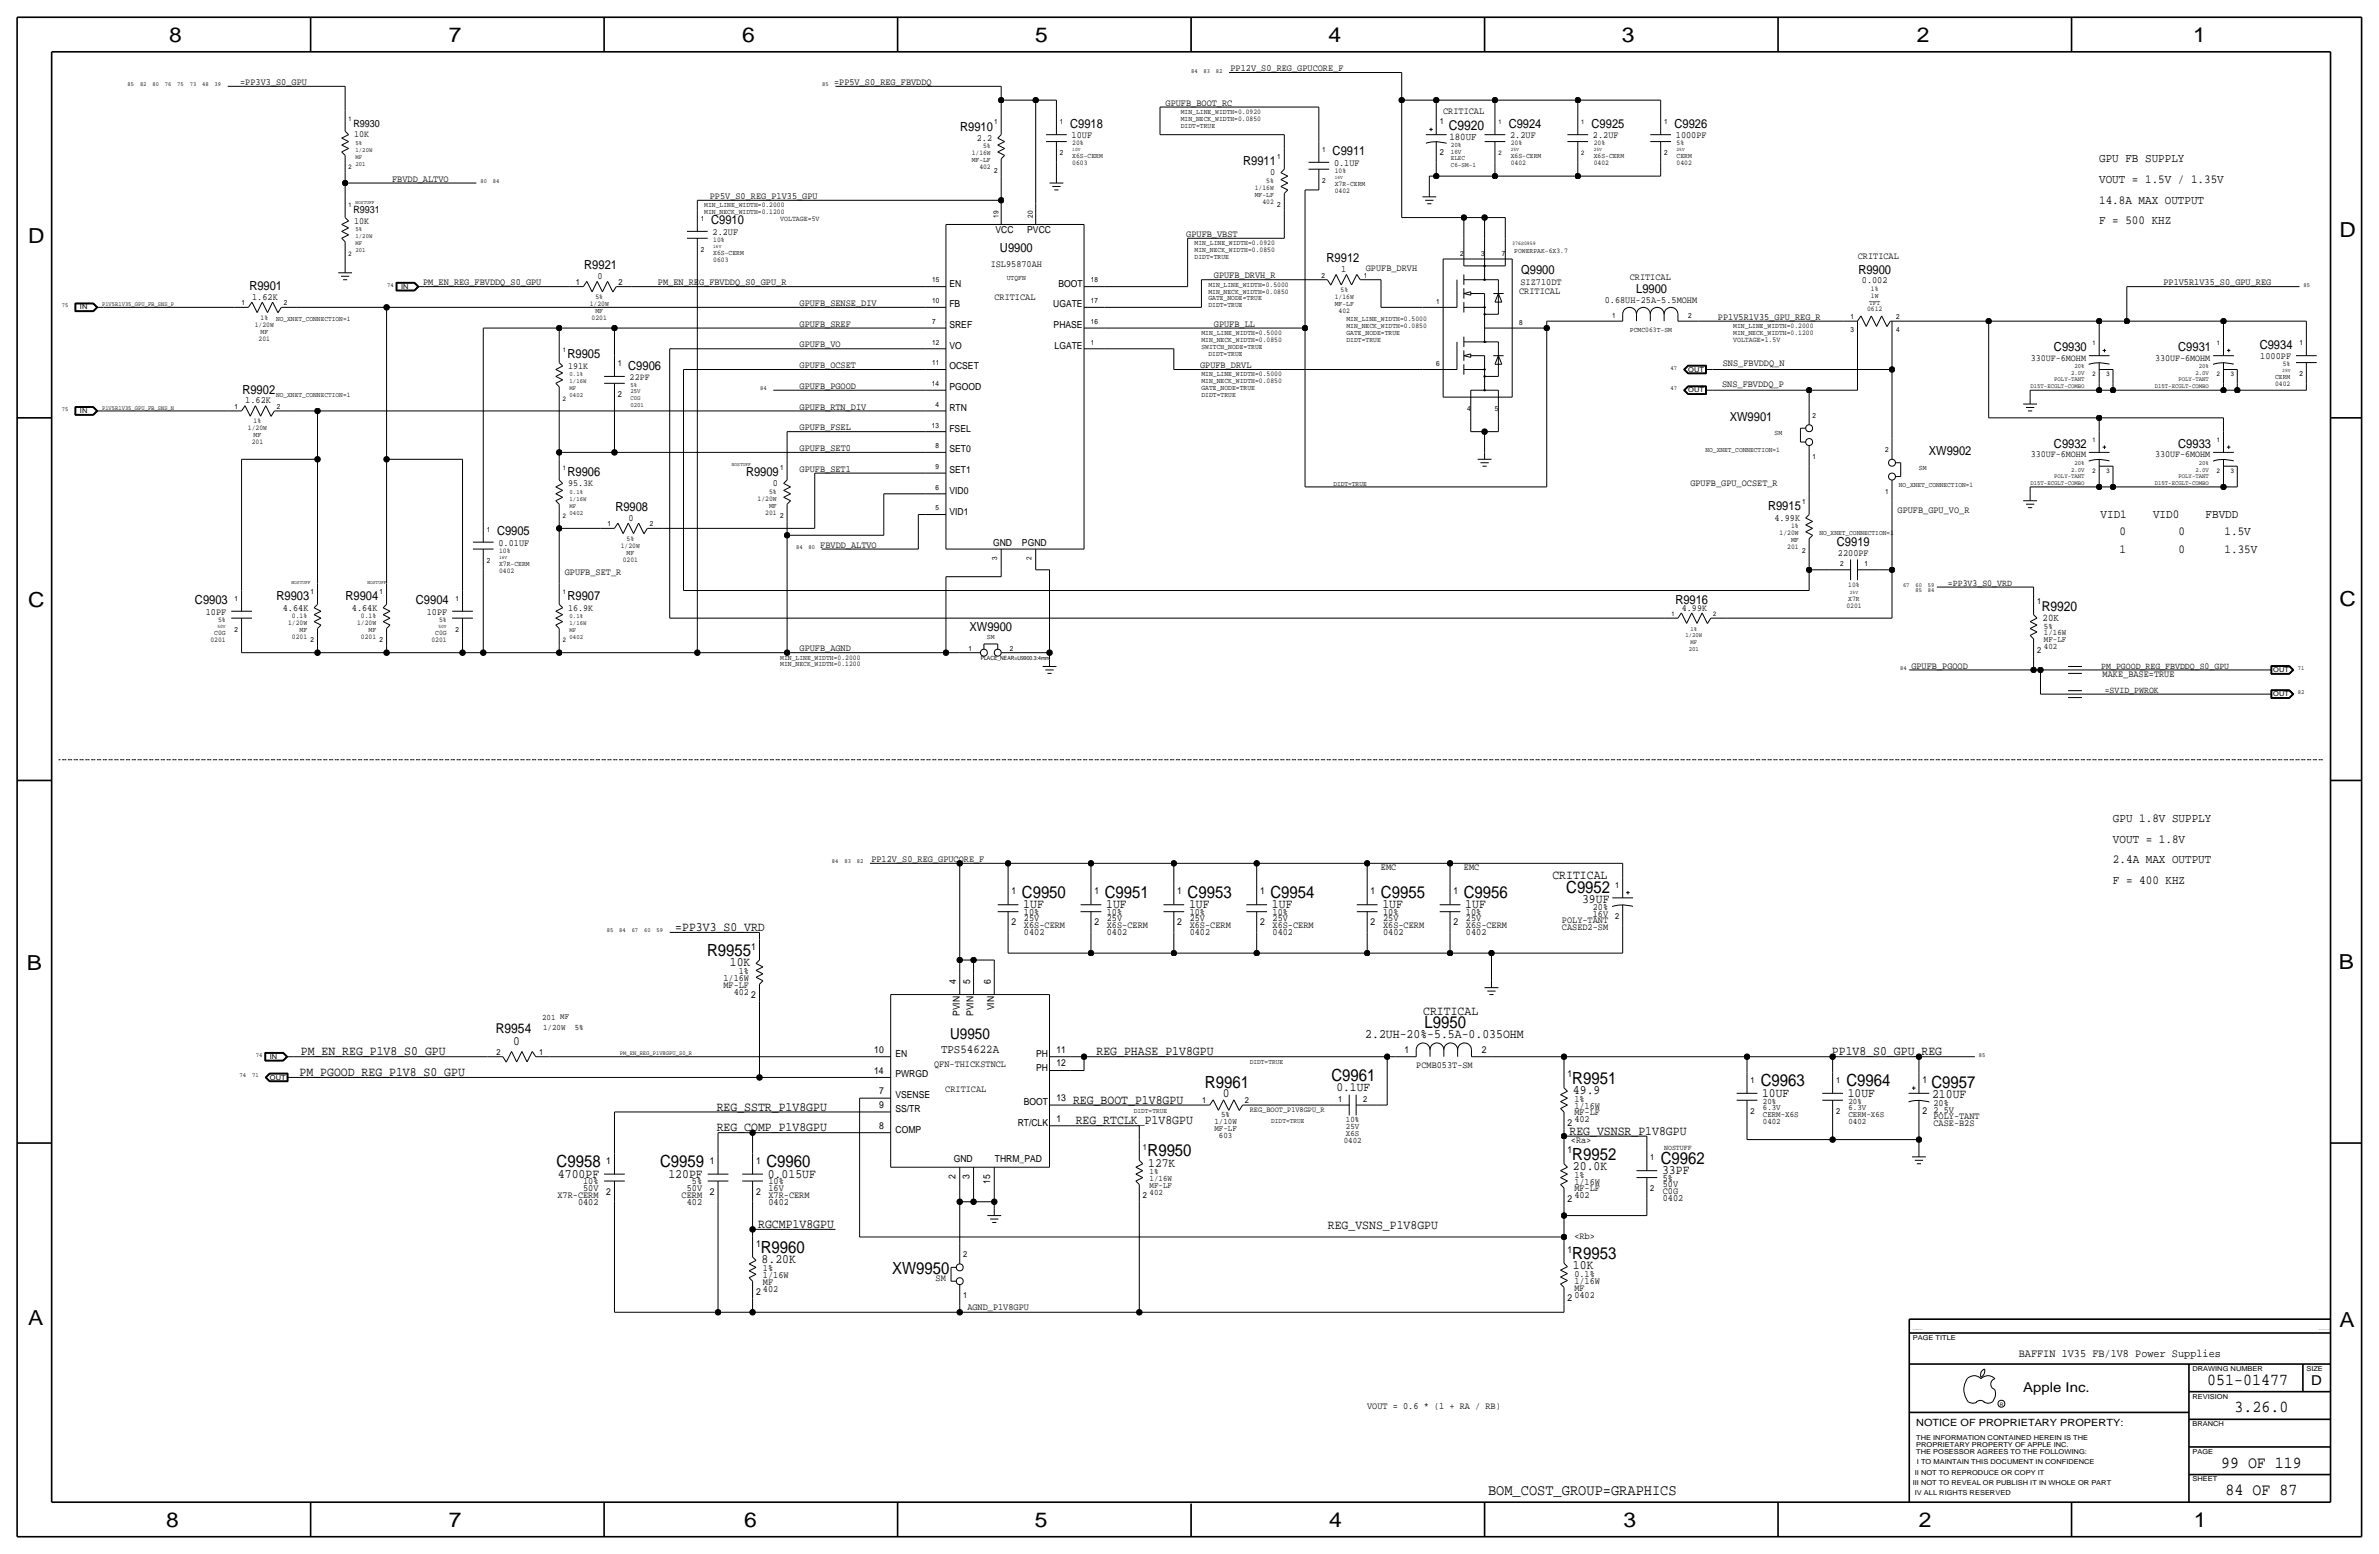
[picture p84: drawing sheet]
<svg xmlns="http://www.w3.org/2000/svg" width="875mm" height="572mm" viewBox="0 0 875 572" stroke-linecap="round" stroke-linejoin="round" font-family="sans-serif">
<defs><g id="words">
<g font-size="7.6">
<text x="62.2" y="15.5">8</text>
<text x="165" y="15.5">7</text>
<text x="273" y="15.5">6</text>
<text x="380.7" y="15.5">5</text>
<text x="488.6" y="15.5">4</text>
<text x="596.6" y="15.5">3</text>
<text x="705.1" y="15.5">2</text>
<text x="806.7" y="15.5">1</text>
<text x="10.4" y="89.4">D</text>
<text x="860.5" y="87.1">D</text>
<text x="10.4" y="223.3">C</text>
<text x="860.5" y="222.8">C</text>
<text x="9.8" y="356.6">B</text>
<text x="860.2" y="356.4">B</text>
<text x="10.4" y="487.4">A</text>
<text x="860.5" y="488.2">A</text>
<text x="61.2" y="561.6">8</text>
<text x="165" y="561.6">7</text>
<text x="273.8" y="561.6">6</text>
<text x="380.7" y="561.6">5</text>
<text x="488.9" y="561.6">4</text>
<text x="597.1" y="561.6">3</text>
<text x="705.8" y="561.6">2</text>
<text x="806.9" y="561.6">1</text>
</g>
<g font-size="6.2">
<text x="576.1" y="328.4">C9952</text>
<text x="375.9" y="330.2">C9950</text>
<text x="406.3" y="330.2">C9951</text>
<text x="436.8" y="330.2">C9953</text>
<text x="467.3" y="330.2">C9954</text>
<text x="507.9" y="330.2">C9955</text>
<text x="538.4" y="330.2">C9956</text>
<text x="260.1" y="351.5">R9955</text>
<text x="523.9" y="378.2">L9950</text>
<text x="443.2" y="400.1">R9961</text>
<text x="489.7" y="397.5">C9961</text>
<text x="578.3" y="398.5">R9951</text>
<text x="647.6" y="399.5">C9963</text>
<text x="679.1" y="399.5">C9964</text>
<text x="710.4" y="400.3">C9957</text>
<text x="422.1" y="425.2">R9950</text>
<text x="204.7" y="429.3">C9958</text>
<text x="242.8" y="429.3">C9959</text>
<text x="281.9" y="429.3">C9960</text>
<text x="578.3" y="426.5">R9952</text>
<text x="610.8" y="428">C9962</text>
<text x="279.9" y="460.8">R9960</text>
<text x="578.3" y="463">R9953</text>
<text x="328.1" y="468.4">XW9950</text>
<text x="811.9" y="509.3">051-01477</text>
<text x="821.9" y="519.4">3.26.0</text>
<text x="817" y="539.8">99 OF 119</text>
<text x="818.6" y="549.9">84 OF 87</text>
</g>
<g font-size="5.6">
<text x="349.5" y="382.3">U9950</text>
<text x="547.3" y="549.9">BOM_COST_GROUP=GRAPHICS</text>
</g>
<g font-size="5">
<text x="532.8" y="47.8">C9920</text>
<text x="751" y="224.5">R9920</text>
<text x="182.4" y="380">R9954</text>
<text x="850.1" y="509.3">D</text>
<text x="744.2" y="511.8">Apple Inc.</text>
</g>
<g font-size="4.7">
<text x="571" y="323.1">CRITICAL</text>
<text x="376.4" y="334">1UF</text>
<text x="406.9" y="334">1UF</text>
<text x="437.3" y="334">1UF</text>
<text x="467.8" y="334">1UF</text>
<text x="508.5" y="334">1UF</text>
<text x="538.9" y="334">1UF</text>
<text x="581.9" y="332">39UF</text>
<text x="248.4" y="342.4">=PP3V3_S0_VRD</text>
<text x="268.4" y="355.3">10K</text>
<text x="523.4" y="373.4">CRITICAL</text>
<text x="502.2" y="381.8">2.2UH-20%-5.5A-0.035OHM</text>
<text x="110.7" y="388.1">PM_EN_REG_P1V8_S0_GPU</text>
<text x="188.7" y="384.3">0</text>
<text x="403.3" y="388.1">REG_PHASE_P1V8GPU</text>
<text x="673.8" y="388.1">PP1V8_S0_GPU_REG</text>
<text x="110.2" y="395.7">PM_PGOOD_REG_P1V8_S0_GPU</text>
<text x="491.6" y="401.3">0.1UF</text>
<text x="394.7" y="405.9">REG_BOOT_P1V8GPU</text>
<text x="449.8" y="403.6">0</text>
<text x="578.6" y="402.3">49.9</text>
<text x="648.2" y="403.4">10UF</text>
<text x="679.7" y="403.4">10UF</text>
<text x="710.6" y="403.9">210UF</text>
<text x="263.6" y="408.4">REG_SSTR_P1V8GPU</text>
<text x="395.7" y="413.5">REG_RTCLK_P1V8GPU</text>
<text x="263.6" y="416.1">REG_COMP_P1V8GPU</text>
<text x="577.3" y="417.3">REG_VSNSR_P1V8GPU</text>
<text x="422.4" y="429">127K</text>
<text x="578.6" y="430.3">20.0K</text>
<text x="611.3" y="431.8">33PF</text>
<text x="205.2" y="433.1">4700PF</text>
<text x="245.8" y="433.1">120PF</text>
<text x="282.4" y="433.1">0.015UF</text>
<text x="278.8" y="451.6">RGCMP1V8GPU</text>
<text x="488.4" y="451.9">REG_VSNS_P1V8GPU</text>
<text x="280.1" y="464.6">8.20K</text>
<text x="578.6" y="466.9">10K</text>
</g>
<g font-size="4.6">
<text x="393.6" y="47">C9918</text>
<text x="554.9" y="47">C9924</text>
<text x="585.4" y="47">C9925</text>
<text x="615.9" y="47">C9926</text>
<text x="353.2" y="48">R9910</text>
<text x="490.2" y="57.2">C9911</text>
<text x="457.3" y="60.7">R9911</text>
<text x="261.6" y="82.6">C9910</text>
<text x="367.8" y="92.7">U9900</text>
<text x="214.9" y="99.1">R9921</text>
<text x="488" y="96.5">R9912</text>
<text x="559.5" y="100.8">Q9900</text>
<text x="683.5" y="100.6">R9900</text>
<text x="91.7" y="106.7">R9901</text>
<text x="601.8" y="107.7">L9900</text>
<text x="208.7" y="131.8">R9905</text>
<text x="755.5" y="129">C9930</text>
<text x="801.2" y="129">C9931</text>
<text x="831.2" y="128.3">C9934</text>
<text x="231.1" y="135.9">C9906</text>
<text x="89.2" y="144.8">R9902</text>
<text x="636.2" y="154.7">XW9901</text>
<text x="709.4" y="167.4">XW9902</text>
<text x="755.5" y="164.6">C9932</text>
<text x="801.2" y="164.6">C9933</text>
<text x="208.7" y="175">R9906</text>
<text x="274.4" y="175">R9909</text>
<text x="226.3" y="188">R9908</text>
<text x="650.3" y="187.7">R9915</text>
<text x="182.8" y="196.9">C9905</text>
<text x="675.7" y="200.7">C9919</text>
<text x="101.7" y="220.7">R9903</text>
<text x="127.1" y="220.7">R9904</text>
<text x="208.7" y="220.7">R9907</text>
<text x="71.7" y="222.3">C9903</text>
<text x="153" y="222.3">C9904</text>
<text x="616.2" y="222.3">R9916</text>
<text x="356.6" y="232.2">XW9900</text>
</g>
<g font-size="4.5">
<text x="772.1" y="59.7">GPU FB SUPPLY</text>
<text x="772.1" y="67.3">VOUT = 1.5V / 1.35V</text>
<text x="772.1" y="74.9">14.8A MAX OUTPUT</text>
<text x="772.1" y="82.5">F = 500 KHZ</text>
<text x="772.6" y="190.5">VID1</text>
<text x="791.9" y="190.5">VID0</text>
<text x="811.2" y="190.5">FBVDD</text>
<text x="779.6" y="196.8">0</text>
<text x="801.3" y="196.8">0</text>
<text x="818.2" y="196.8">1.5V</text>
<text x="779.6" y="203.2">1</text>
<text x="801.3" y="203.2">0</text>
<text x="818.2" y="203.2">1.35V</text>
<text x="777.2" y="302.3">GPU 1.8V SUPPLY</text>
<text x="777.2" y="309.9">VOUT = 1.8V</text>
<text x="777.2" y="317.5">2.4A MAX OUTPUT</text>
<text x="777.2" y="325.1">F = 400 KHZ</text>
</g>
<text font-size="4.4" x="346.1" y="387.4">TPS54622A</text>
<text font-size="4.2" x="742.6" y="499.1">BAFFIN 1V35 FB/1V8 Power Supplies</text>
<g font-size="3.8">
<text x="533.1" y="51.3">180UF</text>
<text x="751.3" y="228.3">20K</text>
</g>
<g font-size="3.7">
<text x="130" y="46.7">R9930</text>
<text x="130" y="78.5">R9931</text>
<text x="704.8" y="524.5">NOTICE OF PROPRIETARY PROPERTY:</text>
</g>
<g font-size="3.5">
<text x="452.6" y="26.2">PP12V_S0_REG_GPUCORE_F</text>
<text x="88.3" y="31.2">=PP3V3_S0_GPU</text>
<text x="306.8" y="31.2">=PP5V_S0_REG_FBVDDQ</text>
<text x="428.7" y="38.9">GPUFB_BOOT_RC</text>
<text x="530.8" y="41.9">CRITICAL</text>
<text x="130.3" y="50.5">10K</text>
<text x="359.3" y="51.8">2.2</text>
<text x="394.2" y="50.8">10UF</text>
<text x="555.4" y="50.8">2.2UF</text>
<text x="585.9" y="50.8">2.2UF</text>
<text x="616.4" y="50.8">1000PF</text>
<text x="467.2" y="64.5">0</text>
<text x="490.7" y="61">0.1UF</text>
<text x="144.2" y="66.8">FBVDD_ALTVO</text>
<text x="261.1" y="73.2">PP5V_S0_REG_P1V35_GPU</text>
<text x="130.3" y="82.3">10K</text>
<text x="262.1" y="86.4">2.2UF</text>
<text x="366.2" y="85.6">VCC</text>
<text x="377.8" y="85.6">PVCC</text>
<text x="436.3" y="87.1">GPUFB_VBST</text>
<text x="683.3" y="95.3">CRITICAL</text>
<text x="364.4" y="98">ISL95870AH</text>
<text x="493.3" y="100.1">1</text>
<text x="502.4" y="99.8">GPUFB_DRVH</text>
<text x="155.7" y="104.9">PM_EN_REG_FBVDDQ_S0_GPU</text>
<text x="219.7" y="102.6">0</text>
<text x="242" y="104.9">PM_EN_REG_FBVDDQ_S0_GPU_R</text>
<text x="349.2" y="105.4">EN</text>
<text x="389.3" y="105.4">BOOT</text>
<text x="446.5" y="102.4">GPUFB_DRVH_R</text>
<text x="558.7" y="107.9">CRITICAL</text>
<text x="559.3" y="104.8">SIZ710DT</text>
<text x="599.4" y="102.9">CRITICAL</text>
<text x="684.8" y="104.1">0.002</text>
<text x="795.7" y="104.9">PP1V5R1V35_S0_GPU_REG</text>
<text x="92.8" y="110.2">1.62K</text>
<text x="294.1" y="112.5">GPUFB_SENSE_DIV</text>
<text x="349.2" y="113">FB</text>
<text x="365.8" y="110.5">CRITICAL</text>
<text x="387.4" y="113">UGATE</text>
<text x="590.2" y="111.3">0.68UH-25A-5.5MOHM</text>
<text x="631.9" y="117.6">PP1V5R1V35_GPU_REG_R</text>
<text x="294.1" y="120.1">GPUFB_SREF</text>
<text x="349.2" y="120.7">SREF</text>
<text x="387.5" y="120.6">PHASE</text>
<text x="446.5" y="120.1">GPUFB_LL</text>
<text x="294.1" y="127.8">GPUFB_VO</text>
<text x="349.2" y="128.3">VO</text>
<text x="387.9" y="128.3">LGATE</text>
<text x="209" y="135.6">191K</text>
<text x="294.1" y="135.4">GPUFB_OCSET</text>
<text x="349.2" y="135.9">OCSET</text>
<text x="441.4" y="135.4">GPUFB_DRVL</text>
<text x="633.7" y="134.6">SNS_FBVDDQ_N</text>
<text x="746.9" y="132.6">330UF-6MOHM</text>
<text x="792.6" y="132.6">330UF-6MOHM</text>
<text x="831.4" y="132.1">1000PF</text>
<text x="231.6" y="139.7">22PF</text>
<text x="294.1" y="143">GPUFB_PGOOD</text>
<text x="349.2" y="143.5">PGOOD</text>
<text x="633.4" y="142.2">SNS_FBVDDQ_P</text>
<text x="90.2" y="148.3">1.62K</text>
<text x="294.1" y="150.6">GPUFB_RTN_DIV</text>
<text x="349.2" y="151.1">RTN</text>
<text x="294.1" y="158.2">GPUFB_FSEL</text>
<text x="349.2" y="158.7">FSEL</text>
<text x="294.1" y="165.9">GPUFB_SET0</text>
<text x="349.2" y="166.4">SET0</text>
<text x="294.1" y="173.5">GPUFB_SET1</text>
<text x="349.2" y="174">SET1</text>
<text x="746.9" y="168.1">330UF-6MOHM</text>
<text x="792.6" y="168.1">330UF-6MOHM</text>
<text x="209" y="178.8">95.3K</text>
<text x="284.3" y="178.8">0</text>
<text x="621.7" y="178.6">GPUFB_GPU_OCSET_R</text>
<text x="349.2" y="181.6">VID0</text>
<text x="231.2" y="191.5">0</text>
<text x="349.2" y="189.2">VID1</text>
<text x="652.7" y="191.5">4.99K</text>
<text x="697.9" y="188.7">GPUFB_GPU_VO_R</text>
<text x="183.3" y="200.7">0.01UF</text>
<text x="301.7" y="201.4">FBVDD_ALTVO</text>
<text x="365.3" y="200.9">GND</text>
<text x="375.9" y="200.9">PGND</text>
<text x="676" y="204.5">2200PF</text>
<text x="207.7" y="211.6">GPUFB_SET_R</text>
<text x="75.7" y="226.1">10PF</text>
<text x="104" y="224.5">4.64K</text>
<text x="129.4" y="224.5">4.64K</text>
<text x="157" y="226.1">10PF</text>
<text x="209" y="224.5">16.9K</text>
<text x="618.6" y="224.5">4.99K</text>
<text x="294.1" y="239.5">GPUFB_AGND</text>
<text x="703" y="245.9">GPUFB_PGOOD</text>
<text x="773.4" y="248.9">MAKE_BASE=TRUE</text>
<text x="320.5" y="317">PP12V_S0_REG_GPUCORE_F</text>
<text x="507.9" y="320">EMC</text>
<text x="538.4" y="320">EMC</text>
<text x="372.1" y="328.9">1</text>
<text x="402.5" y="328.9">1</text>
<text x="433" y="328.9">1</text>
<text x="463.5" y="328.9">1</text>
<text x="504.1" y="328.9">1</text>
<text x="534.6" y="328.9">1</text>
<text x="585.8" y="334.8">20%</text>
<text x="372.1" y="340.4">2</text>
<text x="376.6" y="338.8">25V</text>
<text x="376.6" y="336.5">10%</text>
<text x="376.6" y="341.4">X6S-CERM</text>
<text x="402.5" y="340.4">2</text>
<text x="407.1" y="338.8">25V</text>
<text x="407.1" y="336.5">10%</text>
<text x="407.1" y="341.4">X6S-CERM</text>
<text x="433" y="340.4">2</text>
<text x="437.6" y="341.4">X6S-CERM</text>
<text x="437.6" y="336.5">10%</text>
<text x="437.6" y="338.8">25V</text>
<text x="463.5" y="340.4">2</text>
<text x="468.1" y="341.4">X6S-CERM</text>
<text x="468.1" y="336.5">10%</text>
<text x="468.1" y="338.8">25V</text>
<text x="504.1" y="340.4">2</text>
<text x="508.7" y="341.4">X6S-CERM</text>
<text x="508.7" y="338.8">25V</text>
<text x="508.7" y="336.5">10%</text>
<text x="534.6" y="340.4">2</text>
<text x="539.2" y="341.4">X6S-CERM</text>
<text x="539.2" y="338.8">25V</text>
<text x="539.2" y="336.5">10%</text>
<text x="574.5" y="339.6">POLY-TANT</text>
<text x="585.8" y="337.3">16V</text>
<text x="376.6" y="343.9">0402</text>
<text x="407.1" y="343.9">0402</text>
<text x="437.6" y="343.9">0402</text>
<text x="468.1" y="343.9">0402</text>
<text x="508.7" y="343.9">0402</text>
<text x="539.2" y="343.9">0402</text>
<text x="574.5" y="342.1">CASED2-SM</text>
<text x="276.3" y="349.2">1</text>
<text x="271.8" y="358.1">1%</text>
<text x="266.1" y="360.7">1/16W</text>
<text x="266.1" y="363.2">MF-LF</text>
<text x="269.9" y="365.8">402</text>
<text x="351.7" y="362" transform="rotate(-90 351.7 362)">4</text>
<text x="356.8" y="362" transform="rotate(-90 356.8 362)">5</text>
<text x="364.4" y="362" transform="rotate(-90 364.4 362)">6</text>
<text x="276.3" y="367">2</text>
<text x="365.7" y="371.5" transform="rotate(-90 365.7 371.5)">VIN</text>
<text x="353" y="373.6" transform="rotate(-90 353 373.6)">PVIN</text>
<text x="358.1" y="373.6" transform="rotate(-90 358.1 373.6)">PVIN</text>
<text x="321.6" y="387.1">10</text>
<text x="329.4" y="388.6">EN</text>
<text x="381.1" y="388.6">PH</text>
<text x="388.6" y="387.1">11</text>
<text x="516.6" y="387.4">1</text>
<text x="545" y="387.4">2</text>
<text x="321.5" y="394.9">14</text>
<text x="343.6" y="392.4">QFN-THICKSTNCL</text>
<text x="381.1" y="393.7">PH</text>
<text x="388.6" y="392.2">12</text>
<text x="520.9" y="392.7">PCMB053T-SM</text>
<text x="329.4" y="396.2">PWRGD</text>
<text x="347.7" y="401.6">CRITICAL</text>
<text x="576.5" y="396.2">1</text>
<text x="707.1" y="398.3">1</text>
<text x="323.3" y="407.4">9</text>
<text x="323.3" y="402.3">7</text>
<text x="329.4" y="403.9">VSENSE</text>
<text x="376.6" y="406.4">BOOT</text>
<text x="388.6" y="404.9">13</text>
<text x="579.1" y="407.7">1/16W</text>
<text x="579.1" y="405.1">1%</text>
<text x="711.1" y="406.7">20%</text>
<text x="329.4" y="408.9">SS/TR</text>
<text x="388.6" y="412.5">1</text>
<text x="579.1" y="410.2">MF-LF</text>
<text x="579.1" y="412.8">402</text>
<text x="707.1" y="409.7">2</text>
<text x="711.1" y="409.2">2.5V</text>
<text x="711.1" y="411.5">POLY-TANT</text>
<text x="323.3" y="415">8</text>
<text x="329.4" y="416.6">COMP</text>
<text x="374.3" y="414">RT/CLK</text>
<text x="576.5" y="414">2</text>
<text x="711.1" y="414">CASE-B2S</text>
<text x="576.5" y="424.2">1</text>
<text x="577.8" y="420.4">&lt;Ra&gt;</text>
<text x="223" y="428">1</text>
<text x="261.1" y="428">1</text>
<text x="278.1" y="428">1</text>
<text x="350.8" y="427.5">GND</text>
<text x="365.9" y="427.5">THRM_PAD</text>
<text x="214.5" y="435.6">10%</text>
<text x="214.5" y="437.9">50V</text>
<text x="252.6" y="437.9">50V</text>
<text x="254.5" y="435.6">5%</text>
<text x="282.7" y="437.9">16V</text>
<text x="282.7" y="435.6">10%</text>
<text x="351.5" y="433.6" transform="rotate(-90 351.5 433.6)">2</text>
<text x="356.6" y="433.6" transform="rotate(-90 356.6 433.6)">3</text>
<text x="364.2" y="435.3" transform="rotate(-90 364.2 435.3)">15</text>
<text x="579.1" y="433.1">1%</text>
<text x="579.1" y="435.6">1/16W</text>
<text x="611.6" y="436.6">50V</text>
<text x="611.6" y="434.3">5%</text>
<text x="205" y="440.4">X7R-CERM</text>
<text x="212.6" y="443">0402</text>
<text x="223" y="439.4">2</text>
<text x="250.7" y="440.4">CERM</text>
<text x="252.6" y="443">402</text>
<text x="261.1" y="439.4">2</text>
<text x="278.1" y="439.4">2</text>
<text x="282.7" y="443">0402</text>
<text x="282.7" y="440.4">X7R-CERM</text>
<text x="576.5" y="442">2</text>
<text x="579.1" y="438.1">MF-LF</text>
<text x="579.1" y="440.7">402</text>
<text x="611.6" y="441.7">0402</text>
<text x="611.6" y="439.2">C0G</text>
<text x="579.1" y="455.7">&lt;Rb&gt;</text>
<text x="278.1" y="458.5">1</text>
<text x="576.5" y="460.8">1</text>
<text x="280.6" y="467.4">1%</text>
<text x="280.6" y="472.4">MF</text>
<text x="280.6" y="469.9">1/16W</text>
<text x="344.1" y="471.2">SM</text>
<text x="579.1" y="472.2">1/16W</text>
<text x="579.1" y="469.6">0.1%</text>
<text x="278.1" y="476.3">2</text>
<text x="280.6" y="475">402</text>
<text x="576.5" y="478.5">2</text>
<text x="579.1" y="474.7">MF</text>
<text x="579.1" y="477.3">0402</text>
<text x="355.8" y="481.6">AGND_P1V8GPU</text>
<text x="502.9" y="518.2">VOUT = 0.6 * (1 + RA / RB)</text>
</g>
<g font-size="3.4">
<text x="716.5" y="215.4">=PP3V3_S0_VRD</text>
<text x="772.9" y="245.9">PM_PGOOD_REG_FBVDDQ_S0_GPU</text>
<text x="774.1" y="254.8">=SVID_PWROK</text>
</g>
<g font-size="3.1">
<text x="529.5" y="45.7">1</text>
<text x="529.5" y="57.2">2</text>
<text x="211.8" y="104.6">1</text>
<text x="227.5" y="104.6">2</text>
<text x="227.3" y="134.6">1</text>
<text x="227.3" y="146.1">2</text>
<text x="749.2" y="222.3">1</text>
<text x="751.8" y="231.1">5%</text>
<text x="751.8" y="233.7">1/16W</text>
<text x="751.8" y="238.8">402</text>
<text x="751.8" y="236.2">MF-LF</text>
<text x="749.2" y="240">2</text>
<text x="594.1" y="326.4">1</text>
<text x="594.1" y="337.8">2</text>
<text x="199.4" y="375.2">201 MF</text>
<text x="199.8" y="378.7">1/20W</text>
<text x="211.4" y="378.7">5%</text>
<text x="182.6" y="387.9">2</text>
<text x="198.3" y="387.9">1</text>
<text x="643.8" y="398.3">1</text>
<text x="675.3" y="398.3">1</text>
<text x="442.2" y="405.6">1</text>
<text x="457.9" y="405.6">2</text>
<text x="492.2" y="405.1">1</text>
<text x="501.3" y="405.1">2</text>
<text x="648.4" y="405.9">20%</text>
<text x="679.9" y="405.9">20%</text>
<text x="446.7" y="413.5">1/10W</text>
<text x="449.1" y="411">5%</text>
<text x="495.1" y="412.8">10%</text>
<text x="643.8" y="409.7">2</text>
<text x="648.4" y="408.2">6.3V</text>
<text x="648.4" y="413.3">0402</text>
<text x="648.4" y="410.7">CERM-X6S</text>
<text x="675.3" y="409.7">2</text>
<text x="679.9" y="410.7">CERM-X6S</text>
<text x="679.9" y="408.2">6.3V</text>
<text x="679.9" y="413.3">0402</text>
<text x="446.7" y="416.1">MF-LF</text>
<text x="448.3" y="418.6">603</text>
<text x="495.1" y="415.3">25V</text>
<text x="495.1" y="417.8">X6S</text>
<text x="420.3" y="422.9">1</text>
<text x="494.2" y="420.4">0402</text>
<text x="422.9" y="431.8">1%</text>
<text x="607" y="426.7">1</text>
<text x="422.9" y="434.3">1/16W</text>
<text x="422.9" y="436.9">MF-LF</text>
<text x="420.3" y="440.7">2</text>
<text x="422.9" y="439.4">402</text>
<text x="607" y="438.2">2</text>
<text x="354.3" y="462.3">2</text>
<text x="354.3" y="477.5">1</text>
</g>
<text font-size="2.9" x="459.7" y="408.9">REG_BOOT_P1V8GPU_R</text>
<g font-size="2.7">
<text x="287" y="81.3">VOLTAGE=5V</text>
<text x="637.5" y="125.7">VOLTAGE=1.5V</text>
<text x="612.1" y="422.9">NOSTUFF</text>
</g>
<g font-size="2.6">
<text x="434.3" y="41.9">MIN_LINE_WIDTH=0.0920</text>
<text x="365.7" y="45.7">1</text>
<text x="389.8" y="45.7">1</text>
<text x="434.3" y="47">DIDT=TRUE</text>
<text x="434.3" y="44.5">MIN_NECK_WIDTH=0.0850</text>
<text x="612.1" y="45.7">1</text>
<text x="394.4" y="53.3">20%</text>
<text x="555.7" y="53.3">20%</text>
<text x="586.2" y="53.3">20%</text>
<text x="616.7" y="53.3">5%</text>
<text x="357.4" y="59.7">MF-LF</text>
<text x="357.4" y="57.1">1/16W</text>
<text x="361.6" y="54.6">5%</text>
<text x="389.8" y="57.2">2</text>
<text x="394.4" y="58.2">X6S-CERM</text>
<text x="469.8" y="58.4">1</text>
<text x="486.4" y="55.9">1</text>
<text x="555.7" y="58.2">X6S-CERM</text>
<text x="586.2" y="58.2">X6S-CERM</text>
<text x="612.1" y="57.2">2</text>
<text x="616.7" y="58.2">CERM</text>
<text x="360.2" y="62.2">402</text>
<text x="365.7" y="63.5">2</text>
<text x="394.4" y="60.7">0603</text>
<text x="490.9" y="63.5">10%</text>
<text x="555.7" y="60.7">0402</text>
<text x="586.2" y="60.7">0402</text>
<text x="616.7" y="60.7">0402</text>
<text x="461.5" y="69.8">1/16W</text>
<text x="465.8" y="67.3">5%</text>
<text x="486.4" y="67.3">2</text>
<text x="490.9" y="68.3">X7R-CERM</text>
<text x="490.9" y="70.9">0402</text>
<text x="259" y="76.2">MIN_LINE_WIDTH=0.2000</text>
<text x="461.5" y="72.4">MF-LF</text>
<text x="464.4" y="74.9">402</text>
<text x="469.8" y="76.2">2</text>
<text x="257.8" y="81.3">1</text>
<text x="259" y="78.7">MIN_NECK_WIDTH=0.1200</text>
<text x="367.2" y="80" transform="rotate(-90 367.2 80)">19</text>
<text x="379.9" y="80" transform="rotate(-90 379.9 80)">20</text>
<text x="262.3" y="88.9">10%</text>
<text x="257.8" y="92.7">2</text>
<text x="262.3" y="93.7">X6S-CERM</text>
<text x="439.4" y="90.2">MIN_LINE_WIDTH=0.0920</text>
<text x="439.4" y="95.3">DIDT=TRUE</text>
<text x="439.4" y="92.7">MIN_NECK_WIDTH=0.0850</text>
<text x="537.1" y="94">2</text>
<text x="544.7" y="94">3</text>
<text x="552.4" y="94">7</text>
<text x="557" y="93">POWERPAK-6X3.7</text>
<text x="262.3" y="96.3">0603</text>
<text x="342.8" y="103.9">15</text>
<text x="370.3" y="102.9">UTQFN</text>
<text x="401.3" y="103.9">18</text>
<text x="444.4" y="105.4">MIN_LINE_WIDTH=0.5000</text>
<text x="444.4" y="107.9">MIN_NECK_WIDTH=0.0850</text>
<text x="486.1" y="102.1">2</text>
<text x="493.1" y="107.4">5%</text>
<text x="501.6" y="102.1">1</text>
<text x="688.2" y="106.9">1%</text>
<text x="88.8" y="112.3">1</text>
<text x="104.3" y="112.3">2</text>
<text x="216.9" y="112.5">1/20W</text>
<text x="219" y="110">5%</text>
<text x="342.8" y="111.5">10</text>
<text x="401.3" y="111.5">17</text>
<text x="444.4" y="113">DIDT=TRUE</text>
<text x="444.4" y="110.5">GATE_NODE=TRUE</text>
<text x="491" y="112.5">MF-LF</text>
<text x="491" y="110">1/16W</text>
<text x="528.2" y="111.8">1</text>
<text x="687.4" y="112">TFT</text>
<text x="688.2" y="109.5">1W</text>
<text x="95.8" y="117.6">1%</text>
<text x="101.5" y="118.1">NO_XNET_CONNECTION=1</text>
<text x="217.6" y="117.6">0201</text>
<text x="219" y="115.1">MF</text>
<text x="342.8" y="119.1">7</text>
<text x="401.3" y="119.1">16</text>
<text x="492.4" y="115.1">402</text>
<text x="495.2" y="118.1">MIN_LINE_WIDTH=0.5000</text>
<text x="558.8" y="119.4">8</text>
<text x="593" y="116.8">1</text>
<text x="621" y="116.8">2</text>
<text x="680.6" y="117.3">1</text>
<text x="686.7" y="114.6">0612</text>
<text x="697.4" y="117.3">2</text>
<text x="93.7" y="120.1">1/20W</text>
<text x="95.1" y="125.2">201</text>
<text x="95.8" y="122.7">MF</text>
<text x="441.9" y="123.2">MIN_LINE_WIDTH=0.5000</text>
<text x="441.9" y="125.7">MIN_NECK_WIDTH=0.0850</text>
<text x="495.2" y="125.7">DIDT=TRUE</text>
<text x="495.2" y="123.2">GATE_NODE=TRUE</text>
<text x="495.2" y="120.7">MIN_NECK_WIDTH=0.0850</text>
<text x="599.5" y="122.2">PCMC063T-SM</text>
<text x="637.5" y="123.2">MIN_NECK_WIDTH=0.1200</text>
<text x="637.5" y="120.7">MIN_LINE_WIDTH=0.2000</text>
<text x="680.6" y="122.2">3</text>
<text x="697.4" y="122.2">4</text>
<text x="342.8" y="126.7">12</text>
<text x="401.3" y="126.7">1</text>
<text x="441.9" y="128.3">SWITCH_NODE=TRUE</text>
<text x="444.4" y="130.8">DIDT=TRUE</text>
<text x="845.7" y="127">1</text>
<text x="342.8" y="134.4">11</text>
<text x="528.2" y="134.6">6</text>
<text x="839.7" y="134.6">5%</text>
<text x="342.8" y="142">14</text>
<text x="441.9" y="138.4">MIN_LINE_WIDTH=0.5000</text>
<text x="441.9" y="141">MIN_NECK_WIDTH=0.0850</text>
<text x="441.9" y="143.5">GATE_NODE=TRUE</text>
<text x="836.8" y="142">0402</text>
<text x="836.8" y="139.4">CERM</text>
<text x="845.7" y="138.4">2</text>
<text x="101.5" y="146.1">NO_XNET_CONNECTION=1</text>
<text x="344.1" y="149.6">4</text>
<text x="441.9" y="146">DIDT=TRUE</text>
<text x="86.3" y="150.4">1</text>
<text x="93.3" y="155.7">1%</text>
<text x="101.8" y="150.4">2</text>
<text x="539.7" y="151.1">4</text>
<text x="549.8" y="151.1">5</text>
<text x="666.7" y="153.7">2</text>
<text x="91.2" y="158.2">1/20W</text>
<text x="93.3" y="160.8">MF</text>
<text x="342.8" y="157.2">13</text>
<text x="652.7" y="160">SM</text>
<text x="92.6" y="163.3">201</text>
<text x="344.1" y="164.8">8</text>
<text x="627.3" y="166.4">NO_XNET_CONNECTION=1</text>
<text x="693.3" y="166.4">2</text>
<text x="286.9" y="172.7">1</text>
<text x="344.1" y="172.5">9</text>
<text x="666.7" y="168.9">1</text>
<text x="705.8" y="172.7">SM</text>
<text x="490.4" y="178.6">DIDT=TRUE</text>
<text x="698.4" y="179.1">NO_XNET_CONNECTION=1</text>
<text x="278.7" y="184.2">1/20W</text>
<text x="282.9" y="181.6">5%</text>
<text x="344.1" y="180.1">6</text>
<text x="662.9" y="185.4">1</text>
<text x="693.3" y="181.6">1</text>
<text x="281.5" y="189.2">201</text>
<text x="282.9" y="186.7">MF</text>
<text x="286.9" y="190.5">2</text>
<text x="344.1" y="187.7">5</text>
<text x="179" y="195.6">1</text>
<text x="223.4" y="193.5">1</text>
<text x="239" y="193.5">2</text>
<text x="654.6" y="196.9">1/20W</text>
<text x="658.8" y="194.3">1%</text>
<text x="669.2" y="196.9">NO_XNET_CONNECTION=1</text>
<text x="183.6" y="203.2">10%</text>
<text x="228.3" y="201.4">1/20W</text>
<text x="230.4" y="204">MF</text>
<text x="230.4" y="198.9">5%</text>
<text x="657.4" y="201.9">201</text>
<text x="658.8" y="199.4">MF</text>
<text x="662.9" y="203.2">2</text>
<text x="179" y="207">2</text>
<text x="183.6" y="208">X7R-CERM</text>
<text x="229" y="206.5">0201</text>
<text x="366.7" y="205.8" transform="rotate(-90 366.7 205.8)">3</text>
<text x="379.4" y="205.8" transform="rotate(-90 379.4 205.8)">2</text>
<text x="676.8" y="208.3">2</text>
<text x="685.7" y="208.3">1</text>
<text x="183.6" y="210.6">0402</text>
<text x="679.8" y="215.9">10%</text>
<text x="86.3" y="221">1</text>
<text x="114.2" y="218.4">1</text>
<text x="139.6" y="218.4">1</text>
<text x="167.6" y="221">1</text>
<text x="679.8" y="221">X7R</text>
<text x="107.3" y="227.3">0.1%</text>
<text x="132.7" y="227.3">0.1%</text>
<text x="679.1" y="223.5">0201</text>
<text x="78.8" y="233.4">C0G</text>
<text x="80.2" y="228.6">5%</text>
<text x="86.3" y="232.4">2</text>
<text x="105.9" y="229.9">1/20W</text>
<text x="110.2" y="232.4">MF</text>
<text x="131.3" y="229.9">1/20W</text>
<text x="135.6" y="232.4">MF</text>
<text x="160.1" y="233.4">C0G</text>
<text x="161.5" y="228.6">5%</text>
<text x="167.6" y="232.4">2</text>
<text x="77.4" y="236">0201</text>
<text x="107.3" y="235">0201</text>
<text x="114.2" y="236.2">2</text>
<text x="132.7" y="235">0201</text>
<text x="139.6" y="236.2">2</text>
<text x="158.7" y="236">0201</text>
<text x="356.2" y="239.3">1</text>
<text x="363" y="235">SM</text>
<text x="371.4" y="239.3">2</text>
<text x="287" y="242.6">MIN_LINE_WIDTH=0.2000</text>
<text x="287" y="245.1">MIN_NECK_WIDTH=0.1200</text>
<text x="459.7" y="391.2">DIDT=TRUE</text>
<text x="417" y="409.4">DIDT=TRUE</text>
<text x="467.6" y="413">DIDT=TRUE</text>
</g>
<g font-size="2.5">
<text x="533.6" y="58.9">ELEC</text>
<text x="533.6" y="56.6">16V</text>
<text x="533.6" y="54.1">20%</text>
<text x="533.6" y="61.5">C6-SM-1</text>
<text x="147.5" y="106.2">IN</text>
<text x="29.4" y="113.8">IN</text>
<text x="621" y="136.7">OUT</text>
<text x="621" y="144.3">OUT</text>
<text x="29.4" y="151.9">IN</text>
<text x="836.1" y="247.1">OUT</text>
<text x="836.1" y="256">OUT</text>
<text x="99.3" y="389.4">IN</text>
<text x="99.3" y="397">OUT</text>
<text x="703.5" y="492.8">PAGE TITLE</text>
<text x="806.4" y="504.2">DRAWING NUMBER</text>
<text x="848.3" y="504.2">SIZE</text>
<text x="806.4" y="514.4">REVISION</text>
<text x="806.4" y="524.5">BRANCH</text>
<text x="704.8" y="532.1">PROPRIETARY PROPERTY OF APPLE INC.</text>
<text x="704.8" y="529.6">THE INFORMATION CONTAINED HEREIN IS THE</text>
<text x="704.8" y="534.7">THE POSESSOR AGREES TO THE FOLLOWING:</text>
<text x="705.1" y="538.5">I TO MAINTAIN THIS DOCUMENT IN CONFIDENCE</text>
<text x="806.4" y="534.7">PAGE</text>
<text x="704.3" y="542.3">II NOT TO REPRODUCE OR COPY IT</text>
<text x="806.4" y="544.8">SHEET</text>
<text x="703.5" y="546.1">III NOT TO REVEAL OR PUBLISH IT IN WHOLE OR PART</text>
<text x="704.3" y="549.9">IV ALL RIGHTS RESERVED</text>
</g>
<g font-size="2.3">
<text x="438.1" y="26.7">84</text>
<text x="442.7" y="26.7">83</text>
<text x="447.2" y="26.7">82</text>
<text x="46.9" y="31.8">85</text>
<text x="51.5" y="31.8">82</text>
<text x="56.1" y="31.8">80</text>
<text x="60.7" y="31.8">76</text>
<text x="65.2" y="31.8">75</text>
<text x="69.8" y="31.8">73</text>
<text x="74.4" y="31.8">48</text>
<text x="78.9" y="31.8">39</text>
<text x="302.4" y="31.8">85</text>
<text x="128.2" y="44.5">1</text>
<text x="551.1" y="45.7">1</text>
<text x="581.6" y="45.7">1</text>
<text x="130.8" y="53.3">5%</text>
<text x="130.8" y="58.4">MF</text>
<text x="130.8" y="55.9">1/20W</text>
<text x="551.1" y="57.1">2</text>
<text x="581.6" y="57.1">2</text>
<text x="128.2" y="62.2">2</text>
<text x="130.8" y="61">201</text>
<text x="176.7" y="67.3">80</text>
<text x="181.3" y="67.3">84</text>
<text x="128.2" y="76.2">1</text>
<text x="130.8" y="85.1">5%</text>
<text x="130.8" y="87.6">1/20W</text>
<text x="128.2" y="94">2</text>
<text x="130.8" y="90.2">MF</text>
<text x="130.8" y="92.7">201</text>
<text x="142.4" y="105.4">74</text>
<text x="847.3" y="105.4">85</text>
<text x="22.8" y="113">75</text>
<text x="37.5" y="112.5">P1V5R1V35_GPU_FB_SNS_P</text>
<text x="207" y="129.5">1</text>
<text x="769.7" y="127">1</text>
<text x="815.4" y="127">1</text>
<text x="614.4" y="135.9">47</text>
<text x="761.8" y="137.9">2.0V</text>
<text x="763" y="135.4">20%</text>
<text x="807.5" y="137.9">2.0V</text>
<text x="808.8" y="135.4">20%</text>
<text x="209.5" y="141">1/16W</text>
<text x="209.5" y="143.5">MF</text>
<text x="209.5" y="138.4">0.1%</text>
<text x="231.9" y="142.2">5%</text>
<text x="279.6" y="143.5">84</text>
<text x="614.4" y="143.5">47</text>
<text x="746.8" y="142.7">D15T-ECGLT-COMBO</text>
<text x="755.6" y="140.2">POLY-TANT</text>
<text x="769.7" y="138.4">2</text>
<text x="774.8" y="138.4">3</text>
<text x="792.5" y="142.7">D15T-ECGLT-COMBO</text>
<text x="801.3" y="140.2">POLY-TANT</text>
<text x="815.4" y="138.4">2</text>
<text x="820.5" y="138.4">3</text>
<text x="207" y="147.3">2</text>
<text x="209.5" y="146">0402</text>
<text x="231.9" y="149.6">0201</text>
<text x="231.9" y="147.1">C0G</text>
<text x="231.9" y="144.5">25V</text>
<text x="22.8" y="151.1">75</text>
<text x="37.5" y="150.6">P1V5R1V35_GPU_FB_SNS_N</text>
<text x="769.7" y="162.6">1</text>
<text x="815.4" y="162.6">1</text>
<text x="207" y="172.7">1</text>
<text x="761.8" y="173.5">2.0V</text>
<text x="763" y="170.9">20%</text>
<text x="769.7" y="174">2</text>
<text x="774.8" y="174">3</text>
<text x="807.5" y="173.5">2.0V</text>
<text x="808.8" y="170.9">20%</text>
<text x="815.4" y="174">2</text>
<text x="820.5" y="174">3</text>
<text x="746.8" y="178.3">D15T-ECGLT-COMBO</text>
<text x="755.6" y="175.8">POLY-TANT</text>
<text x="792.5" y="178.3">D15T-ECGLT-COMBO</text>
<text x="801.3" y="175.8">POLY-TANT</text>
<text x="209.5" y="184.1">1/16W</text>
<text x="209.5" y="181.6">0.1%</text>
<text x="207" y="190.5">2</text>
<text x="209.5" y="186.7">MF</text>
<text x="209.5" y="189.2">0402</text>
<text x="292.8" y="201.9">84</text>
<text x="297.4" y="201.9">80</text>
<text x="700" y="215.9">67</text>
<text x="704.5" y="215.9">60</text>
<text x="709.1" y="215.9">59</text>
<text x="207" y="218.4">1</text>
<text x="704.5" y="217.7">85</text>
<text x="709.1" y="217.7">84</text>
<text x="209.5" y="227.3">0.1%</text>
<text x="614.7" y="226.6">1</text>
<text x="630.1" y="226.6">2</text>
<text x="209.5" y="232.4">MF</text>
<text x="209.5" y="229.9">1/16W</text>
<text x="621.8" y="231.9">1%</text>
<text x="207" y="236.2">2</text>
<text x="209.5" y="234.9">0402</text>
<text x="619.9" y="234.4">1/20W</text>
<text x="621.1" y="239.5">201</text>
<text x="621.8" y="237">MF</text>
<text x="698.9" y="246.4">84</text>
<text x="845.2" y="246.4">71</text>
<text x="845.2" y="255.3">82</text>
<text x="306" y="317.5">84</text>
<text x="310.6" y="317.5">83</text>
<text x="315.2" y="317.5">82</text>
<text x="223.2" y="342.9">85</text>
<text x="227.8" y="342.9">84</text>
<text x="232.3" y="342.9">67</text>
<text x="236.9" y="342.9">60</text>
<text x="241.5" y="342.9">59</text>
<text x="94.1" y="388.6">74</text>
<text x="228" y="387.9">PM_EN_REG_P1V8GPU_S0_R</text>
<text x="727.9" y="388.6">85</text>
<text x="88.1" y="396.2">74</text>
<text x="92.7" y="396.2">71</text>
</g>
<text font-size="2.1" x="360.7" y="242.6">PLACE_NEAR=U9900.3:4mm</text>
<text font-size="2" x="556.2" y="90.2">376S0959</text>
<g font-size="1.9">
<text x="394.4" y="55.6">10V</text>
<text x="555.7" y="55.6">25V</text>
<text x="586.2" y="55.6">25V</text>
<text x="616.7" y="55.6">25V</text>
<text x="490.9" y="65.8">16V</text>
<text x="130.8" y="74.9">NOSTUFF</text>
<text x="262.3" y="91.2">16V</text>
<text x="839.4" y="136.9">25V</text>
<text x="269.2" y="171.5">NOSTUFF</text>
<text x="183.6" y="205.5">16V</text>
<text x="107.2" y="214.6">NOSTUFF</text>
<text x="135.1" y="214.6">NOSTUFF</text>
<text x="680.4" y="218.4">25V</text>
<text x="80" y="230.9">50V</text>
<text x="161.3" y="230.9">50V</text>
</g>
<text font-size="1.8" x="735.5" y="516.9">R</text>
<g font-size=".4">
<text x="703.5" y="488.9">SYNC_MASTER=harper</text>
<text x="852.9" y="488.9">SYNC_DATE=09/01/2016</text>
</g>
</g></defs>
<g fill="none" stroke="#000" stroke-width=".37">
<path d="M83.8 31.8h43.1zM126.9 31.7v8.9zM307.3 31.8h60.9zM368.2 31.8v5zM368.2 36.8h12.7zM368.2 36.8v5.1zM380.9 36.8v38.1zM380.9 36.8h7.7zM388.6 36.8v5.1zM426.7 39.4h58.4zM426.7 39.4v10.1zM452.1 26.7h63.5z"/>
<path d="M485.1 39.4v12.7zM515.6 36.8h12.7zM515.6 26.7v10.1zM515.6 36.8v43.2zM528.3 36.8h21.6zM528.3 36.8v5.1zM549.9 36.8v5.1zM549.9 36.8h30.4zM580.3 36.8v5.1zM580.3 36.8h30.5zM610.8 36.8v5.1zM125.7 50.8l2.5-1.3z"/>
<path d="M125.7 55.9l2.5-1.3zM125.7 53.3l2.5-1.2zM125.7 55.9l1.2 1.3zM125.7 53.3l2.5 1.3zM125.7 50.8l2.5 1.3zM126.9 40.6v7.7zM126.9 57.2v6.3zM126.9 48.3l1.3 1.2zM367 50.8l1.2-1.3zM367 50.8l2.5 1.3zM367 55.9l2.5 1.3zM367 53.3l2.5 1.3z"/>
<path d="M367 55.9l2.5-1.3zM367 53.3l2.5-1.2zM368.2 41.9v7.6zM368.2 58.4v6.4zM369.5 57.2l-1.3 1.2zM384.8 52.1h7.6zM384.8 49.5h7.6zM388.6 59.7v5.1zM388.6 41.9v7.6zM388.6 52.1v7.6zM426.7 49.5h45.7zM472.4 49.5v5.1z"/>
<path d="M472.4 54.6v7.6zM481.3 59.7h7.6zM485.1 52.1v7.6zM524.5 49.5h7.6zM524.5 52.7a12.9 12.9 0 0 1 7.6 0M525.7 47.6h1.3zM526.3 47v1.3zM528.3 59.7v5.1zM528.3 52.1v7.6zM528.3 41.9v7.6zM546 49.5h7.7zM546 52.1h7.7z"/>
<path d="M549.9 59.7v5.1zM549.9 41.9v7.6zM549.9 52.1v7.6zM576.5 52.1h7.6zM576.5 49.5h7.6zM580.3 59.7v5.1zM580.3 41.9v7.6zM580.3 52.1v7.6zM607 52.1h7.6zM607 49.5h7.6zM610.8 59.7v5.1zM610.8 41.9v7.6z"/>
<path d="M610.8 52.1v7.6zM126.9 63.5v3.8zM126.9 67.3h48.3zM126.9 67.3v5.1zM126.9 72.4v7.6zM256.5 73.7h111.7zM256.5 73.7v3.8zM256.5 77.5v7.6zM368.2 64.8v8.9zM368.2 73.7v1.2zM368.2 74.9v7.7zM380.9 74.9v7.7z"/>
<path d="M386 67.3h5.1zM387 68.6h3.1zM387.8 69.9h1.5zM388.6 64.8v2.5zM471.1 68.6l2.6-1.3zM471.1 66l2.6-1.2zM471.1 63.5l2.6 1.3zM471.1 68.6l2.6 1.3zM471.1 66l2.6 1.3zM472.4 77.5v10.1zM472.4 71.1v6.4zM472.4 62.2l-1.3 1.3z"/>
<path d="M473.7 69.9l-1.3 1.2zM480 69.9v50.8zM480 69.9h5.1zM481.3 62.2h7.6zM485.1 62.2v7.7zM523.2 72.4h5.1zM524.2 73.7h3.1zM525 74.9h1.5zM525.7 64.8h2.6zM525.7 64.8v5.1zM525.7 69.9v2.5zM528.3 64.8h21.6z"/>
<path d="M549.9 64.8h30.4zM580.3 64.8h30.5zM125.7 82.6l2.5-1.3zM125.7 87.6l2.5-1.2zM125.7 85.1l2.5-1.3zM125.7 87.6l1.2 1.3zM125.7 85.1l2.5 1.3zM125.7 82.6l2.5 1.2zM126.9 95.3v2.5zM126.9 97.8v2.5zM126.9 88.9v6.4zM126.9 80l1.3 1.3z"/>
<path d="M252.7 85.1h7.6zM252.7 87.6h7.6zM256.5 95.3v144.7zM256.5 87.6v7.7zM347.9 82.6v119.3zM347.9 82.6h50.8zM398.7 82.6v119.3zM436.8 87.6v17.8zM436.8 87.6h35.6zM515.6 80h22.8zM530.8 95.3v50.8zM530.8 95.3h25.4z"/>
<path d="M538.4 80h7.6zM538.4 80v7.6zM538.4 87.6v10.2zM538.4 97.8h15.3zM546 80h7.7zM546 80v7.6zM546 87.6v15.3zM553.7 80v7.6zM553.7 87.6v10.2zM556.2 95.3v50.8zM27.6 111.5h6.8zM27.6 111.5v3.1z"/>
<path d="M27.6 114.6h6.8zM27.7 111.6h6.6zM27.7 111.6v2.9zM27.7 114.5h6.6zM27.8 111.7v2.7zM27.8 114.4h6.5zM27.8 111.7h6.5zM27.9 111.8h6.3zM27.9 111.8v2.5zM27.9 114.3h6.3zM34.2 111.8l1.3 1.2zM34.2 114.3l1.3-1.3z"/>
<path d="M34.3 114.4l1.4-1.4zM34.3 111.7l1.4 1.3zM34.3 111.6l1.5 1.4zM34.3 114.5l1.5-1.5zM34.4 114.6l1.6-1.6zM34.4 111.5l1.6 1.5zM35.5 113h2.5zM38 113h48.3zM86.3 113h5.1zM92.7 111.1l-1.3 1.9zM92.7 111.1l1.9 3.9zM96.5 111.1l-1.9 3.9z"/>
<path d="M96.5 111.1l1.9 3.9zM100.3 111.1l-1.9 3.9zM100.3 111.1l1.9 3.9zM103.5 113l-1.3 2.1zM103.5 113h5.7zM109.2 113h33zM124.4 100.3h5.1zM125.4 101.6h3.1zM126.2 102.9h1.5zM142.2 113v55.9zM142.2 113h198.1zM145.7 103.8h6.8z"/>
<path d="M145.7 103.8v3.2zM145.7 107h6.8zM145.8 103.9v3zM145.8 106.9h6.7zM145.8 103.9h6.7zM145.9 104v2.8zM145.9 106.8h6.5zM145.9 104h6.5zM146 104.1h6.3zM146 104.1v2.6zM146 106.7h6.3zM152.3 106.7l1.3-1.3z"/>
<path d="M152.3 104.1l1.3 1.3zM152.4 106.8l1.4-1.4zM152.4 104l1.4 1.4zM152.5 103.9l1.4 1.5zM152.5 107l1.6-1.6zM152.5 103.8l1.6 1.6zM153.6 105.4h2.6zM153.9 105.4l-1.4 1.5zM156.2 105.4h53.3zM209.5 105.4h5.1zM215.8 103.5l-1.2 1.9zM215.8 103.5l2 3.8z"/>
<path d="M219.7 103.5l-1.9 3.8zM219.7 103.5l1.9 3.8zM223.5 103.5l-1.9 3.8zM223.5 103.5l1.9 3.8zM226.7 105.4l-1.3 2zM226.7 105.4h5.7zM232.4 105.4h107.9zM340.3 105.4h7.6zM340.3 113h7.6zM398.7 105.4h7.6zM398.7 113h7.6zM406.3 105.4h30.5z"/>
<path d="M406.3 113h35.6zM441.9 102.9h40.6zM441.9 102.9v10.1zM482.5 102.9h5.7zM488.2 102.9l1.3 2zM491.4 100.9l-1.9 3.9zM491.4 100.9l1.9 3.9zM495.2 100.9l-1.9 3.9zM495.2 100.9l1.9 3.9zM499.1 100.9l1.2 2zM499.1 100.9l-2 3.9zM500.3 102.9h5.1z"/>
<path d="M505.4 102.9h2.5zM507.9 102.9v10.1zM507.9 113h15.3zM523.2 113h12.7zM535.9 102.9v10.1zM538.4 102.9h12.7zM538.4 108l2.6 .6zM538.4 108l2.6-.7zM538.4 113h7.6zM538.4 111.1v3.8zM538.4 106v3.8zM538.4 100.9v3.8z"/>
<path d="M541 108h5zM541 107.3v1.3zM546 115.6h5.1zM546 108v17.8zM549.2 108h3.9zM549.9 111.1h2.5zM551.1 102.9v12.7zM551.1 108l1.3 3.1zM551.1 108l-1.2 3.1zM568.9 118.1v2.6zM568.9 118.1h20.3zM589.2 118.1h7.6z"/>
<path d="M596.8 115.6v2.5zM596.8 115.6a2.54 2.54 0 0 1 2.6-2.6 2.54 2.54 0 0 1 2.5 2.6 2.54 2.54 0 0 1 2.6-2.6 2.54 2.54 0 0 1 2.5 2.6 2.54 2.54 0 0 1 2.5-2.6 2.54 2.54 0 0 1 2.6 2.6 2.54 2.54 0 0 1 2.5-2.6 2.54 2.54 0 0 1 2.6 2.6M601.9 115.6v2.5zM607 115.6v2.5zM612.1 115.6v2.5zM617.2 118.1h7.6zM617.2 115.6v2.5zM624.8 118.1h53.3zM678.1 118.1h5.1zM683.2 118.1v5.1zM684.5 116.2l1.9 3.8zM684.5 116.2l-1.3 1.9z"/>
<path d="M688.3 116.2l-1.9 3.8zM688.3 116.2l1.9 3.8zM692.1 116.2l-1.9 3.8zM692.1 116.2l1.9 3.8zM695.3 118.1l-1.3 2zM695.3 118.1h5.7zM695.9 118.1v5.1zM701 118.1h30.5zM731.5 118.1h40.6zM731.5 118.1v35.6zM772.1 118.1h10.2zM772.1 118.1v5.1z"/>
<path d="M782.3 105.4h63.5zM782.3 105.4v12.7zM782.3 118.1h35.5zM817.8 118.1h30.5zM817.8 118.1v5.1zM848.3 118.1v5.1zM177.7 120.6v71.2zM177.7 120.7h28zM204.4 138.4l2.6 1.3zM204.4 135.9l2.6 1.3zM204.4 135.9l2.6-1.3zM204.4 138.4l2.6-1.2z"/>
<path d="M205.7 133.3l1.3 1.3zM205.7 120.7h20.3zM205.7 120.7v5zM205.7 125.7v7.7zM222.2 138.4h7.6zM226 120.7h114.3zM226 120.7v10.1zM226 130.8v7.6zM246.3 128.3v99zM246.3 128.3h94zM251.4 135.9h88.9zM251.4 135.9v81.3z"/>
<path d="M340.3 135.9h7.6zM340.3 128.3h7.6zM340.3 120.7h7.6zM398.7 120.7h7.6zM398.7 128.3h7.6zM406.3 128.3h25.4zM406.3 120.7h73.7zM431.7 128.3v7.6zM431.7 135.9h91.5zM480 120.6v58.5zM523.2 135.9h12.7zM535.9 125.7v10.2z"/>
<path d="M538.4 135.9h7.6zM538.4 125.7h12.7zM538.4 130.8l2.6-.7zM538.4 130.8l2.6 .6zM538.4 134v3.8zM538.4 128.9v3.8zM538.4 123.8v3.8zM541 130.8h5zM541 130.1v1.3zM546 120.7h17.8zM546 138.4h5.1zM546 130.8v12.7z"/>
<path d="M546 125.8h.7zM549.2 130.8h3.9zM549.9 134h2.5zM551.1 130.8l-1.2 3.2zM551.1 130.8l1.3 3.2zM551.1 125.7v12.7zM563.8 120.7h5.1zM568.9 120.6v58.5zM619.3 135.9l1.5 1.6zM619.3 135.9l1.5-1.6zM619.4 135.9l1.5-1.5zM619.4 135.9l1.5 1.5z"/>
<path d="M619.6 135.9l1.3-1.4zM619.6 135.9l1.3 1.4zM619.7 135.9l1.3 1.3zM619.7 135.9l1.3-1.3zM620.8 134.3h6.8zM620.8 137.5h6.8zM620.9 134.4h6.6zM620.9 137.4h6.6zM620.9 137.3h6.5zM620.9 134.5h6.5zM621 134.6h6.3zM621 137.2h6.3z"/>
<path d="M627.3 134.6v2.6zM627.3 135.9h2.6zM627.4 134.5v2.8zM627.5 134.4v3zM627.6 134.3v3.2zM629.9 135.9h66zM683.2 123.2v20.3zM695.9 135.9v25.4zM695.9 123.2v12.7zM768.3 130.8h7.6zM772.1 135.9h5.1zM772.1 123.2v7.6z"/>
<path d="M772.1 133.4v7.6zM773.4 128.9h1.2zM774 128.3v1.2zM775.9 134a13.1 13.1 0 0 0-7.7 0M777.2 135.9v5.1zM814 130.8h7.6zM817.8 135.9h5.1zM817.8 123.2v7.6zM817.8 133.4v7.6zM819.1 128.9h1.3zM819.8 128.3v1.2zM821.6 134a13.1 13.1 0 0 0-7.6 0"/>
<path d="M822.9 135.9v5.1zM844.5 133.4h7.6zM844.5 130.8h7.6zM848.3 123.2v7.6zM848.3 133.3v7.7zM27.6 149.6h6.8zM27.6 149.6v3.1zM27.6 152.7h6.8zM27.7 149.7h6.6zM27.7 149.7v2.9zM27.7 152.6h6.6zM27.8 149.8v2.7z"/>
<path d="M27.8 152.5h6.5zM27.8 149.8h6.5zM27.9 149.9h6.3zM27.9 149.9v2.5zM27.9 152.4h6.3zM34.2 149.9l1.3 1.2zM34.2 152.4l1.3-1.3zM34.3 152.5l1.4-1.4zM34.3 149.8l1.4 1.3zM34.3 149.7l1.5 1.4zM34.3 152.6l1.5-1.5zM34.4 149.6l1.6 1.5z"/>
<path d="M35.5 151.1h2.5zM36 151.1l-1.6 1.6zM38 151.1h45.8zM83.8 151.1h5zM90.1 149.2l1.9 3.9zM90.1 149.2l-1.3 1.9zM93.9 149.2l-1.9 3.9zM93.9 149.2l2 3.9zM97.7 149.2l-1.8 3.9zM97.7 149.2l2 3.9zM100.9 151.1h5.7zM100.9 151.1l-1.2 2.1z"/>
<path d="M106.6 151.1h10.2zM116.8 151.1v17.8zM116.8 151.1h223.5zM204.4 141l1.3 1.2zM204.4 141l2.6-1.3zM205.7 148.6v17.8zM205.7 142.2v6.4zM222.2 141h7.6zM226 148.6v17.8zM226 141v7.6zM284.4 143.5h55.9zM289.5 158.8h50.8z"/>
<path d="M289.5 158.8v10.1zM340.3 158.8h7.6zM340.3 143.5h7.6zM340.3 151.1h7.6zM530.8 146.1h25.4zM541 158.8h5zM541 153.7v5zM541 143.5v10.2zM541 143.5h10.1zM546 158.8h5.1zM546 158.7v7.7zM551.1 153.7v5z"/>
<path d="M551.1 143.5v10.2zM619.3 143.5l1.5 1.6zM619.4 143.5l1.5-1.5zM619.4 143.5l1.5 1.5zM619.6 143.5l1.3 1.4zM619.7 143.5l1.3 1.3zM619.7 143.5l1.3-1.3zM620.8 141.9h6.8zM620.8 141.9l-1.5 1.6zM620.8 145.1h6.8zM620.9 142h6.6zM620.9 145h6.6z"/>
<path d="M620.9 144.9h6.5zM620.9 142.1l-1.3 1.4zM620.9 142.1h6.5zM621 142.2h6.3zM621 144.8h6.3zM627.3 142.2v2.6zM627.3 143.5h2.6zM627.4 142.1v2.8zM627.5 142v3zM627.6 141.9v3.2zM629.9 143.5h35.5zM662.2 157.5v5.1z"/>
<path d="M662.2 157.5h2zM665.4 143.5v5.1zM665.4 148.6v7.6zM665.4 143.5h17.8zM731.5 153.7h40.6zM744.2 148.6h5zM745.2 149.9h3zM745.9 151.1h1.6zM746.7 143.5h25.4zM746.7 143.5v2.6zM746.7 146.1v2.5zM772.1 143.5h5.1z"/>
<path d="M772.1 141v2.5zM772.1 153.7h45.7zM772.1 153.7v5zM772.1 158.8v7.6zM777.2 143.5h40.6zM777.2 141v2.5zM817.8 143.5h5.1zM817.8 141v2.5zM817.8 153.7v5zM817.8 158.8v7.6zM822.9 143.5h25.4zM822.9 141v2.5z"/>
<path d="M848.3 141v2.5zM88.8 168.9h28zM88.8 168.9v48.3zM116.8 168.9v45.7zM142.2 168.9v45.7zM142.2 168.9h27.9zM170.1 168.9v48.3zM204.4 179.1l2.6 1.2zM204.4 179.1l2.6-1.3zM205.7 176.5l1.3 1.3zM205.7 166.4h20.3zM205.7 166.4v2.5z"/>
<path d="M205.7 168.9v7.6zM226 166.4h114.3zM288.2 177.8l2.6 1.3zM289.5 168.9v7.6zM289.5 176.5l-1.3 1.3zM299.7 174v20.3zM299.7 174h40.6zM340.3 166.4h7.6zM340.3 174h7.6zM480 179.1h88.9zM543.5 168.9h5.1zM544.5 170.2h3.1z"/>
<path d="M545.3 171.5h1.5zM546 166.4v2.5zM662.2 162.6h2zM665.4 171.5v10.1zM665.4 163.8v7.7zM695.9 176.5v7.7zM695.9 161.3v7.6zM697.2 175.3h1.9zM697.2 170.2h1.9zM699.1 170.2v5.1zM746.7 179.1h25.4zM746.7 179.1v2.5z"/>
<path d="M768.3 166.4h7.6zM772.1 179.1h5.1zM772.1 176.5v2.6zM772.1 171.5h5.1zM772.1 168.9v7.6zM773.4 164.4h1.2zM774 163.8v1.3zM775.9 169.5a13.1 13.1 0 0 0-7.7 .1M777.2 176.5v2.6zM777.2 171.5v5zM777.2 179.1h40.6zM814 166.4h7.6z"/>
<path d="M817.8 176.5v2.6zM817.8 179.1h5.1zM817.8 171.5h5.1zM817.8 168.9v7.6zM819.1 164.4h1.3zM819.8 163.8v1.3zM821.6 169.5a13.1 13.1 0 0 0-7.6 .1M822.9 176.5v2.6zM822.9 171.5v5zM173.9 199.4h7.7zM177.7 191.8v7.6zM204.4 184.2l1.3 1.2z"/>
<path d="M204.4 181.6l2.6 1.3zM204.4 184.2l2.6-1.3zM204.4 181.6l2.6-1.3zM205.7 194.3h15.2zM205.7 194.3v20.3zM205.7 191.8v2.5zM205.7 185.4v6.4zM220.9 194.3h5.1zM227.3 192.4l1.9 3.8zM227.3 192.4l-1.3 1.9zM231.1 192.4l-1.9 3.8zM231.1 192.4l1.9 3.8z"/>
<path d="M234.9 192.4l-1.9 3.8zM234.9 192.4l1.9 3.8zM238.1 194.3h5.7zM238.1 194.3l-1.3 2zM243.8 194.3h55.9zM288.2 182.9l2.6-1.3zM288.2 180.3l2.6-1.2zM288.2 182.9l2.6 1.3zM288.2 180.3l2.6 1.3zM289.5 196.9h35.6zM289.5 196.9v43.1zM289.5 191.8v5z"/>
<path d="M289.5 185.4v6.4zM290.8 184.2l-1.3 1.2zM325.1 181.6v15.3zM325.1 181.6h15.2zM337.8 189.2v12.7zM337.8 189.2h2.5zM340.3 181.6h7.6zM340.3 189.2h7.6zM664.2 195.6l2.5-1.3zM664.2 193l2.5-1.2zM664.2 190.5l1.2-1.3zM664.2 190.5l2.5 1.3z"/>
<path d="M664.2 195.6l2.5 1.3zM664.2 193l2.5 1.3zM665.4 181.6v7.6zM665.4 198.1v6.4zM666.7 196.9l-1.3 1.2zM695.9 184.2v25.4zM744.2 184.2h5zM745.2 185.4h3zM745.9 186.7h1.6zM746.7 181.6v2.6zM88.8 217.2v7.6zM116.8 214.6v7.7z"/>
<path d="M142.2 214.6v7.7zM170.1 217.2v7.6zM173.9 201.9h7.7zM177.7 209.6v30.4zM177.7 201.9v7.7zM205.7 214.6v7.7zM251.4 217.2h414zM302.2 201.9h35.6zM347.9 212.1h20.3zM347.9 212.1v27.9zM347.9 201.9h50.8zM368.2 209.6v2.5z"/>
<path d="M368.2 201.9v7.7zM380.9 201.9v7.7zM380.9 209.6h5.1zM386 209.6v30.4zM665.4 209.6h7.6zM665.4 209.5v7.7zM665.4 204.5v5zM673 209.6h7.7zM680.7 205.7v7.7zM683.2 209.6h7.6zM683.2 205.7v7.7zM690.8 209.6h5.1z"/>
<path d="M695.9 209.6v17.7zM712.4 215.9h35.6zM748 215.9v2.5zM748 218.4v7.7zM85 227.3h7.7zM85 224.8h7.7zM88.8 235v5zM88.8 227.3v7.7zM115.5 223.5l1.3-1.3zM115.5 223.5l2.6 1.3zM115.5 228.6l2.6 1.3zM115.5 226.1l2.6 1.2z"/>
<path d="M115.5 228.6l2.6-1.3zM115.5 226.1l2.6-1.3zM116.8 237.5v2.5zM116.8 231.1v6.4zM118.1 229.9l-1.3 1.2zM140.9 223.5l1.3-1.3zM140.9 223.5l2.6 1.3zM140.9 228.6l2.6 1.3zM140.9 226.1l2.6 1.2zM140.9 228.6l2.6-1.3zM140.9 226.1l2.6-1.3zM142.2 237.5v2.5z"/>
<path d="M142.2 231.1v6.4zM143.5 229.9l-1.3 1.2zM166.3 227.3h7.6zM166.3 224.8h7.6zM170.1 235v5zM170.1 227.3v7.7zM204.4 229.9l1.3 1.2zM204.4 227.3l2.6 1.3zM204.4 224.8l2.6 1.3zM204.4 224.8l2.6-1.3zM204.4 229.9l2.6-1.3zM204.4 227.3l2.6-1.2z"/>
<path d="M205.7 222.2l1.3 1.3zM205.7 237.5v2.5zM205.7 231.1v6.4zM246.3 227.3h365.8zM361.9 236.8v2zM361.9 236.8h5.1zM367 236.8v2zM612.1 227.3h5.1zM618.4 225.4l2 3.9zM618.4 225.4l-1.2 1.9zM622.2 225.4l-1.8 3.9zM622.2 225.4l2 3.9z"/>
<path d="M626.1 225.4l-1.9 3.9zM626.1 225.4l1.9 3.9zM629.3 227.3h5.6zM629.3 227.3l-1.3 2.1zM634.9 227.3h61zM746.7 228.6l2.5-1.3zM746.7 233.7l2.5-1.3zM746.7 231.1l2.5-1.2zM746.7 233.7l1.3 1.3zM746.7 231.1l2.5 1.3zM746.7 228.6l2.5 1.3zM748 226.1l1.2 1.2z"/>
<path d="M748 235v6.3zM88.8 240h28zM116.8 240h25.4zM142.2 240h27.9zM170.1 240h7.6zM177.7 240h28zM205.7 240h50.8zM256.5 240h33zM289.5 240h58.4zM347.9 240h5.1zM353 240h7.6zM368.2 240h7.7z"/>
<path d="M375.9 240h10.1zM383.5 245.1h5.1zM384.5 246.4h3.1zM385.3 247.7h1.5zM386 240v2.6zM386 242.6v2.5zM702.3 246.4h45.7zM748 246.4h2.5zM748 241.3v5.1zM750.5 246.4v8.9zM750.5 246.4h10.2zM750.5 255.3h10.2z"/>
<path d="M760.7 256.5h5.1zM760.7 255.3h5.1zM760.7 254h5.1zM760.7 247.7h5.1zM760.7 246.4h5.1zM760.7 245.1h5.1zM765.8 255.3h67.3zM765.8 246.4h67.3zM833.1 246.4h2.5zM833.1 255.3h2.5zM835.3 244.8h6.8zM835.3 253.7h6.8z"/>
<path d="M835.3 248h6.8zM835.3 244.8v3.2zM835.3 256.8h6.8zM835.3 253.7v3.1zM835.4 244.9v3zM835.4 247.9h6.7zM835.4 253.8v2.9zM835.4 256.7h6.7zM835.4 244.9h6.7zM835.4 253.8h6.7zM835.5 245v2.8zM835.5 247.8h6.5z"/>
<path d="M835.5 253.9v2.7zM835.5 256.6h6.5zM835.5 245h6.5zM835.5 253.9h6.5zM835.6 245.1h6.4zM835.6 254h6.4zM835.6 245.1v2.5zM835.6 247.7h6.4zM835.6 254v2.5zM835.6 256.5h6.4zM842 247.7l1.2-1.3zM842 256.5l1.2-1.2z"/>
<path d="M842 245.1l1.2 1.3zM842 254l1.2 1.3zM842 245l1.4 1.4zM842 253.9l1.4 1.4zM842 247.8l1.4-1.4zM842 256.6l1.4-1.3zM842.1 247.9l1.4-1.5zM842.1 256.7l1.4-1.4zM842.1 244.9l1.4 1.5zM842.1 253.8l1.4 1.5zM842.1 244.8l1.6 1.6zM842.1 253.7l1.6 1.6z"/>
<path d="M843.7 246.4l-1.6 1.6zM843.7 255.3l-1.6 1.5zM320 317.5h33zM353 317.5h17.8zM353 317.5v35.6zM370.8 317.5h30.5zM370.8 317.5v7.6zM401.3 317.5h30.4zM401.3 317.5v7.6zM431.7 317.5v7.6zM431.7 317.5h30.5zM462.2 317.5v7.6z"/>
<path d="M462.2 317.5h40.7zM502.9 317.5h30.4zM502.9 317.5v7.6zM533.3 317.5h63.5zM533.3 317.5v7.6zM596.8 317.5v5.1zM367 335.3h7.6zM367 332.7h7.6zM370.8 325.1v7.6zM370.8 335.3v7.6zM397.5 335.3h7.6zM397.5 332.7h7.6z"/>
<path d="M401.3 325.1v7.6zM401.3 335.3v7.6zM427.9 335.3h7.7zM427.9 332.7h7.7zM431.7 325.1v7.6zM431.7 335.3v7.6zM458.4 335.3h7.6zM458.4 332.7h7.6zM462.2 325.1v7.6zM462.2 335.3v7.6zM499.1 335.3h7.6zM499.1 332.7h7.6z"/>
<path d="M502.9 325.1v7.6zM502.9 335.3v7.6zM529.5 335.3h7.7zM529.5 332.7h7.7zM533.3 325.1v7.6zM533.3 335.3v7.6zM593 330.2h7.7zM596.8 332.7v7.7zM596.8 322.6v7.6zM598.1 328.3h1.3zM598.8 327.7v1.2zM600.6 333.3a13.1 13.1 0 0 0-7.6 .1"/>
<path d="M246.3 342.9h33zM278.1 354.3l1.2-1.2zM278.1 354.3l2.5 1.3zM278.1 359.4l2.5 1.3zM278.1 356.9l2.5 1.2zM278.1 359.4l2.5-1.3zM278.1 356.9l2.5-1.3zM279.3 342.9v2.5zM279.3 345.4v7.7zM353 353.1v5zM353 358.1v7.7zM353 353.1h5.1z"/>
<path d="M358.1 353.1h7.6zM358.1 353.1v5zM358.1 358.1v7.7zM365.7 353.1v5zM365.7 358.1v7.7zM370.8 350.5h30.5zM370.8 342.9v7.6zM401.3 350.5h30.4zM401.3 342.9v7.6zM431.7 342.9v7.6zM431.7 350.5h30.5zM462.2 342.9v7.6z"/>
<path d="M462.2 350.5h40.7zM502.9 350.5h30.4zM502.9 342.9v7.6zM533.3 342.9v7.6zM533.3 350.5h15.3zM548.6 350.5h48.2zM548.6 350.5v10.2zM596.8 340.4v10.1zM279.3 368.3v27.9zM279.3 362v6.3zM280.6 360.7l-1.3 1.3zM327.6 365.8v63.5z"/>
<path d="M327.6 365.8h58.4zM386 365.8v63.5zM546 363.2h5.1zM547.1 364.5h3zM547.8 365.8h1.6zM548.6 360.7v2.5zM97.4 387v3.2zM97.4 390.2h6.8zM97.4 387h6.8zM97.5 387.1h6.7zM97.5 396.2l1.6 1.6zM97.5 396.2l1.6-1.5z"/>
<path d="M97.5 387.1v3zM97.5 390.1h6.7zM97.6 387.2v2.8zM97.6 390h6.5zM97.6 387.2h6.5zM97.7 396.2l1.5-1.4zM97.7 396.2l1.5 1.5zM97.7 387.4h6.4zM97.7 387.4v2.5zM97.7 389.9h6.4zM97.8 396.2l1.4 1.4zM98 396.2l1.3-1.2z"/>
<path d="M98 396.2l1.3 1.3zM99.1 397.8h6.8zM99.1 394.7h6.8zM99.2 397.7h6.6zM99.2 394.8h6.6zM99.2 394.9l-1.4 1.3zM99.2 394.9h6.5zM99.2 397.6h6.5zM99.3 395h6.3zM99.3 397.5h6.3zM104.1 389.9l1.3-1.3zM104.1 387.3l1.3 1.3z"/>
<path d="M104.1 387.2l1.4 1.4zM104.2 387.1l1.5 1.5zM104.2 390.1l1.5-1.5zM104.2 387l1.6 1.6zM104.2 390.2l1.6-1.6zM105.4 388.6h2.5zM105.5 388.6l-1.4 1.4zM105.6 396.2h2.6zM105.6 395v2.5zM105.7 394.9v2.7zM105.8 394.8v2.9zM105.9 394.7v3.1z"/>
<path d="M107.9 388.6h71.4zM108.2 396.2h171.1zM179.3 388.6h5.7zM185 388.6l1.2 2.1zM188.2 386.7l-2 3.9zM188.2 386.7l1.8 3.9zM192 386.7l-2 3.9zM192 386.7l1.9 3.9zM195.8 386.7l1.3 1.9zM195.8 386.7l-1.9 3.9zM197.1 388.6h5zM202.1 388.6h117.9z"/>
<path d="M279.3 396.2h40.7zM320 396.2h7.6zM320 388.6h7.6zM386 393.7h7.6zM386 388.6h7.6zM393.6 388.6h5.1zM393.6 393.7h5.1zM398.7 388.6h111.5zM398.7 388.6v5.1zM510.2 388.6h3.1zM510.2 388.6v17.8zM513.3 388.6h7.6z"/>
<path d="M520.9 386.1a2.54 2.54 0 0 1 2.5-2.5 2.54 2.54 0 0 1 2.6 2.5 2.54 2.54 0 0 1 2.5-2.5 2.54 2.54 0 0 1 2.6 2.5 2.54 2.54 0 0 1 2.5-2.5 2.54 2.54 0 0 1 2.5 2.5 2.54 2.54 0 0 1 2.6-2.5 2.54 2.54 0 0 1 2.5 2.5M520.9 386.1v2.5zM526 386.1v2.5zM531.1 386.1v2.5zM536.1 386.1v2.5zM541.2 388.6h7.6zM541.2 386.1v2.5zM548.8 388.6h26.5zM575.3 388.6h67.3zM575.3 388.6v3.8zM575.3 392.4v7.7zM642.6 388.6h31.5z"/>
<path d="M642.6 388.6v5.9zM642.6 394.5v7.6zM674.1 388.6h31.7zM674.1 388.6v5.9zM674.1 394.5v7.6zM703.9 399.5v1.3zM705.8 388.6h20.6zM705.8 388.6v5.9zM705.8 394.5v7.6zM226 408.9h94zM226 408.9v15.3zM264.1 416.6h12.7z"/>
<path d="M264.1 416.6v7.6zM276.8 416.6v7.6zM276.8 416.6h43.2zM316.2 403.9v51zM316.2 403.9h3.8zM320 408.9h7.6zM320 403.9h7.6zM320 416.6h7.6zM386 406.4h7.6zM386 414h7.6zM393.6 406.4h46.3zM393.6 414h25.4z"/>
<path d="M419 414v5.1zM419 419.1v7.6zM439.9 406.4h5.1zM446.2 404.5l2 3.8zM446.2 404.5l-1.2 1.9zM450 404.5l-1.8 3.8zM450 404.5l2 3.8zM453.8 404.5l-1.8 3.8zM453.8 404.5l2 3.8zM457 406.4h5.7zM457 406.4l-1.2 2zM462.7 406.4h25.9z"/>
<path d="M488.6 406.4h7.7zM496.3 402.6v7.6zM498.8 406.4h7.6zM498.8 402.6v7.6zM506.4 406.4h3.8zM574 402.6l2.5-1.3zM574 407.7l2.5-1.3zM574 405.1l2.5-1.2zM574 407.7l1.3 1.2zM574 405.1l2.5 1.3zM574 402.6l2.5 1.3zM575.3 400.1l1.2 1.2z"/>
<path d="M575.3 417.8v2.6zM575.3 415.3v2.5zM575.3 408.9v6.4zM575.3 417.8h30.4zM605.7 417.8v5.1zM638.8 404.6h7.6zM638.8 402.1h7.6zM642.6 419.1h31.5zM642.6 412.2v6.9zM642.6 404.6v7.6zM670.3 404.6h7.6zM670.3 402.1h7.6z"/>
<path d="M674.1 412.2v6.9zM674.1 419.1h31.7zM674.1 404.6v7.6zM702 402.1h7.6zM702 405.2a12.9 12.9 0 0 1 7.6 .1M703.3 400.2h1.2zM705.8 412.2v6.9zM705.8 419.1v3.8zM705.8 404.6v7.6zM222.2 431.8h7.6zM222.2 434.3h7.6zM226 424.2v7.6z"/>
<path d="M226 434.3v7.7zM260.3 431.8h7.6zM260.3 434.3h7.6zM264.1 424.2v7.6zM264.1 434.3v7.7zM273 434.3h7.6zM273 431.8h7.6zM276.8 424.2v7.6zM276.8 434.3v7.7zM327.6 429.3h58.4zM353 436.9v5.1zM353 429.3v7.6z"/>
<path d="M358.1 436.9v5.1zM358.1 429.3v7.6zM365.7 436.9v5.1zM365.7 429.3v7.6zM417.8 434.3l1.2 1.3zM417.8 431.8l2.5 1.3zM417.8 429.3l2.5 1.2zM417.8 429.3l2.5-1.3zM417.8 434.3l2.5-1.2zM417.8 431.8l2.5-1.3zM419 435.6v6.4zM419 426.7l1.3 1.3z"/>
<path d="M574 430.5l2.5-1.2zM574 435.6l2.5-1.3zM574 433.1l2.5-1.3zM574 435.6l1.3 1.3zM574 433.1l2.5 1.2zM574 430.5l2.5 1.3zM575.3 428l1.2 1.3zM575.3 420.4v7.6zM575.3 436.9v6.3zM601.9 433.1h7.6zM601.9 430.5h7.6zM605.7 422.9v7.6z"/>
<path d="M605.7 433.1v7.6zM703.3 425.5h5.1zM704.3 426.7h3zM705.1 428h1.5zM705.8 422.9v2.5zM226 442v40.6zM264.1 442v40.6zM276.8 452.1h30.5zM276.8 442v10.1zM276.8 452.1v2.6zM276.8 454.7v7.6zM316.2 454.9h259.1z"/>
<path d="M353 442h5.1zM353 442v15.2zM353 457.2v7.6zM358.1 442h7.6zM363.2 447h5zM364.2 448.3h3zM364.9 449.6h1.6zM365.7 442v2.5zM365.7 444.5v2.5zM419 442v40.6zM575.3 447v7.9zM575.3 454.9v2z"/>
<path d="M575.3 443.2v3.8zM575.3 456.9v7.7zM575.3 447h30.4zM605.7 440.7v6.3zM275.5 464.8l2.6-1.2zM275.5 469.9l2.6-1.3zM275.5 467.4l2.6-1.3zM275.5 469.9l1.3 1.3zM275.5 467.4l2.6 1.2zM275.5 464.8l2.6 1.3zM276.8 462.3l1.3 1.3zM276.8 477.5v5.1z"/>
<path d="M276.8 471.2v6.3zM349.8 466.1v5.1zM349.8 471.2h1.9zM349.8 466.1h1.9zM353 472.4v7.7zM574 467.1l2.5-1.3zM574 472.2l2.5-1.3zM574 469.6l2.5-1.2zM574 472.2l1.3 1.3zM574 469.6l2.5 1.3zM574 467.1l2.5 1.3zM575.3 464.6l1.2 1.2z"/>
<path d="M575.3 479.8v2.8zM575.3 473.5v6.3zM226 482.6h38.1zM264.1 482.6h12.7zM276.8 482.6h76.2zM353 482.6h66zM353 480.1v2.5zM419 482.6h156.3zM724.1 515.6l.5 .2a2.67 2.67 0 0 0 2.5-.2M726.8 515.7a2.09 2.09 0 0 1 3.1 0M728.6 506.5a2.69 2.69 0 0 0 1.3-3 2.26 2.26 0 0 0-1.3 3M729.7 515.6l.4 .2a2.67 2.67 0 0 0 2.6-.2"/>
<path d="M733.7 511.1a4.5 4.5 0 0 1-1 4.6M733.8 511a2.08 2.08 0 0 1-1.6-2 2.08 2.08 0 0 1 1.6-2 3.4 3.4 0 0 0-5.1 0 3.6 3.6 0 0 0-3.9-.8 3.6 3.6 0 0 0-2.3 3.3 7.1 7.1 0 0 0 1.6 6.2"/>
<circle cx="665.4" cy="157.5" r="1.28"/>
<circle cx="665.4" cy="162.6" r="1.28"/>
<circle cx="695.9" cy="170.2" r="1.28"/>
<circle cx="695.9" cy="175.3" r="1.28"/>
<circle cx="361.9" cy="240" r="1.28"/>
<circle cx="367" cy="240" r="1.28"/>
<circle cx="353" cy="466.1" r="1.28"/>
<circle cx="353" cy="471.2" r="1.28"/>
<circle cx="736.1" cy="516.2" r="1.28"/>
</g>
<g fill="none" stroke="#000" stroke-width=".6" stroke-linecap="butt">
<path d="M6.3 6.4v558.7zM6.3 6.4h862.3zM19 19.1h838.2zM19 19.1v533.4zM114.2 6.4v12.7zM222.2 6.4v12.7zM330.1 6.4v12.7zM438.1 6.4v12.7zM546 6.4v12.7zM654 6.4v12.7zM761.9 6.4v12.7zM857.2 19.1v533.4z"/>
<path d="M868.6 6.4v558.7zM6.3 153.7h12.7zM857.2 153.7h11.4zM6.3 287h12.7zM857.2 287h11.4zM6.3 420.4h12.7zM857.2 420.4h11.4zM702.3 490.2h154.9zM702.3 485.1v5.1zM702.3 485.1h154.9zM702.3 490.2v62.3zM702.3 501.6h154.9z"/>
<path d="M702.3 519.4h102.8zM805.1 501.6v50.8zM805.1 511.8h52.1zM847 501.6v10.2zM805.1 522h52.1zM805.1 532.1h52.1zM19 552.5h838.2zM114.2 552.4v12.7zM222.2 552.5v12.7zM330.1 552.5v12.7zM438.1 553v12.1zM546 552.5v12.7z"/>
<path d="M654 552.5v12.7zM761.9 552.5v12.7zM805.1 542.3h52.1zM6.3 565.1h862.3z"/>
</g>
<path d="M21.5 279.4h833.2z" fill="none" stroke="#000" stroke-width=".37" stroke-dasharray=".7 1.4" stroke-linecap="butt"/>
<g fill="#000" stroke="#000" stroke-width=".37">
<path d="M545.9 97.6h.3v.4h-.3zM545.9 102.7h.3v.3h-.3zM545.9 115.4h.3v.3h-.3zM545.9 112.9h.3v.3h-.3zM545.9 135.7h.3v.4h-.3zM545.9 125.6h.3v.3h-.3zM545.9 138.3h.3v.3h-.3zM545.9 143.3h.3v.4h-.3z"/>
<circle cx="368.2" cy="36.8" r="1.02"/>
<circle cx="380.9" cy="36.8" r="1.02"/>
<circle cx="515.6" cy="36.8" r="1.02"/>
<circle cx="528.3" cy="36.8" r="1.02"/>
<circle cx="549.9" cy="36.8" r="1.02"/>
<circle cx="580.3" cy="36.8" r="1.02"/>
<circle cx="126.9" cy="67.3" r="1.02"/>
<circle cx="368.2" cy="73.7" r="1.02"/>
<circle cx="528.3" cy="64.8" r="1.02"/>
<circle cx="549.9" cy="64.8" r="1.02"/>
<circle cx="580.3" cy="64.8" r="1.02"/>
<circle cx="538.4" cy="80" r="1.02"/>
<circle cx="546" cy="80" r="1.02"/>
<circle cx="142.2" cy="113" r="1.02"/>
<circle cx="731.5" cy="118.1" r="1.02"/>
<circle cx="772.1" cy="118.1" r="1.02"/>
<circle cx="782.3" cy="118.1" r="1.02"/>
<circle cx="817.8" cy="118.1" r="1.02"/>
<circle cx="205.7" cy="120.6" r="1.02"/>
<circle cx="226" cy="120.6" r="1.02"/>
<circle cx="480" cy="120.6" r="1.02"/>
<circle cx="568.9" cy="120.6" r="1.02"/>
<circle cx="695.9" cy="135.9" r="1.02"/>
<circle cx="116.8" cy="151.1" r="1.02"/>
<circle cx="546" cy="158.7" r="1.02"/>
<circle cx="665.4" cy="143.5" r="1.02"/>
<circle cx="772.1" cy="143.5" r="1.02"/>
<circle cx="772.1" cy="153.7" r="1.02"/>
<circle cx="777.2" cy="143.5" r="1.02"/>
<circle cx="817.8" cy="143.5" r="1.02"/>
<circle cx="822.9" cy="143.5" r="1.02"/>
<circle cx="116.8" cy="168.9" r="1.02"/>
<circle cx="142.2" cy="168.9" r="1.02"/>
<circle cx="205.7" cy="166.4" r="1.02"/>
<circle cx="226" cy="166.4" r="1.02"/>
<circle cx="772.1" cy="179.1" r="1.02"/>
<circle cx="777.2" cy="179.1" r="1.02"/>
<circle cx="817.8" cy="179.1" r="1.02"/>
<circle cx="205.7" cy="194.3" r="1.02"/>
<circle cx="289.5" cy="196.8" r="1.02"/>
<circle cx="665.4" cy="209.5" r="1.02"/>
<circle cx="695.9" cy="209.5" r="1.02"/>
<circle cx="116.8" cy="240" r="1.02"/>
<circle cx="142.2" cy="240" r="1.02"/>
<circle cx="170.1" cy="240" r="1.02"/>
<circle cx="177.7" cy="240" r="1.02"/>
<circle cx="205.7" cy="240" r="1.02"/>
<circle cx="256.5" cy="240" r="1.02"/>
<circle cx="289.5" cy="240" r="1.02"/>
<circle cx="347.9" cy="240" r="1.02"/>
<circle cx="386" cy="240" r="1.02"/>
<circle cx="748" cy="246.4" r="1.02"/>
<circle cx="750.5" cy="246.4" r="1.02"/>
<circle cx="353" cy="317.5" r="1.02"/>
<circle cx="370.8" cy="317.5" r="1.02"/>
<circle cx="401.3" cy="317.5" r="1.02"/>
<circle cx="431.7" cy="317.5" r="1.02"/>
<circle cx="462.2" cy="317.5" r="1.02"/>
<circle cx="502.9" cy="317.5" r="1.02"/>
<circle cx="533.3" cy="317.5" r="1.02"/>
<circle cx="353" cy="353.1" r="1.02"/>
<circle cx="358.1" cy="353.1" r="1.02"/>
<circle cx="401.3" cy="350.5" r="1.02"/>
<circle cx="431.7" cy="350.5" r="1.02"/>
<circle cx="462.2" cy="350.5" r="1.02"/>
<circle cx="502.9" cy="350.5" r="1.02"/>
<circle cx="533.3" cy="350.5" r="1.02"/>
<circle cx="548.6" cy="350.5" r="1.02"/>
<circle cx="279.3" cy="396.2" r="1.02"/>
<circle cx="398.7" cy="388.6" r="1.02"/>
<circle cx="510.2" cy="388.6" r="1.02"/>
<circle cx="575.3" cy="388.6" r="1.02"/>
<circle cx="642.6" cy="388.6" r="1.02"/>
<circle cx="674.1" cy="388.6" r="1.02"/>
<circle cx="705.8" cy="388.6" r="1.02"/>
<circle cx="276.8" cy="416.6" r="1.02"/>
<circle cx="575.3" cy="417.8" r="1.02"/>
<circle cx="674.1" cy="419.1" r="1.02"/>
<circle cx="705.8" cy="419.1" r="1.02"/>
<circle cx="276.8" cy="452.1" r="1.02"/>
<circle cx="353" cy="442" r="1.02"/>
<circle cx="358.1" cy="442" r="1.02"/>
<circle cx="365.7" cy="442" r="1.02"/>
<circle cx="575.3" cy="454.9" r="1.02"/>
<circle cx="575.3" cy="447" r="1.02"/>
<circle cx="264.1" cy="482.6" r="1.02"/>
<circle cx="276.8" cy="482.6" r="1.02"/>
<circle cx="353" cy="482.6" r="1.02"/>
<circle cx="419" cy="482.6" r="1.02"/>
</g>
<use href="#words"/>
</svg>
